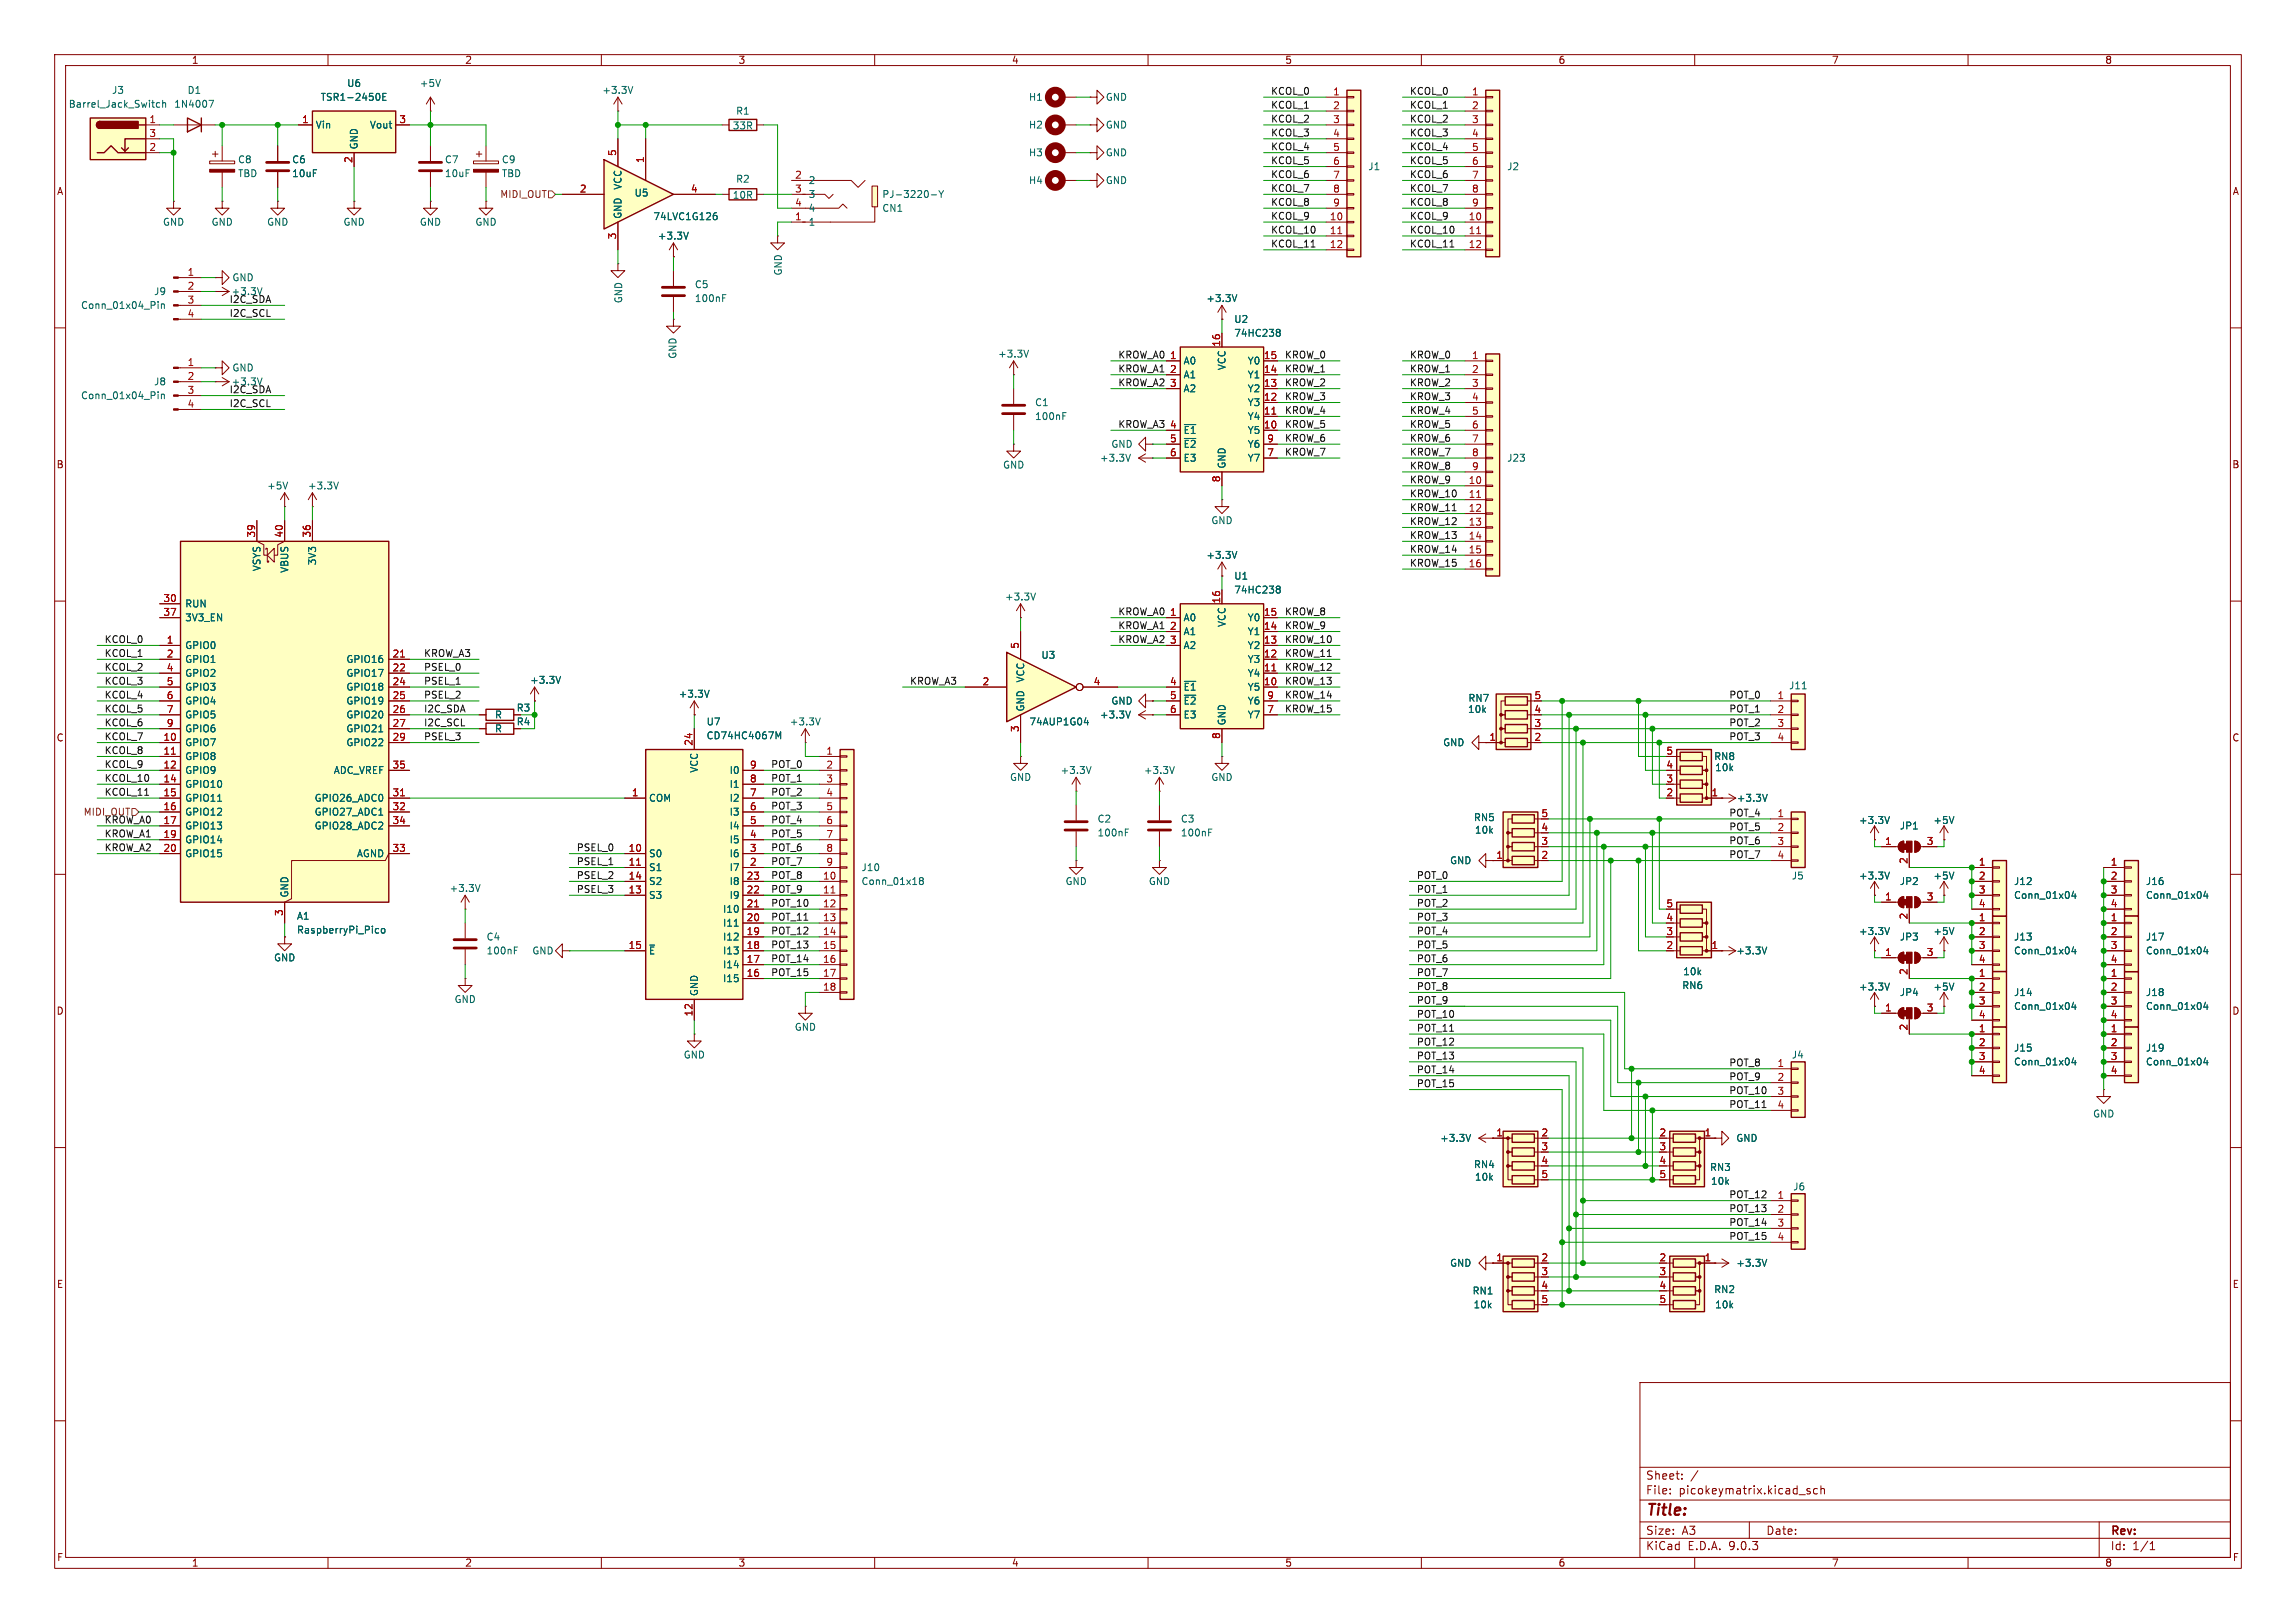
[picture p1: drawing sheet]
<svg xmlns="http://www.w3.org/2000/svg" width="420mm" height="297mm" viewBox="0 0 420 297" stroke-linecap="round" stroke-linejoin="round" font-family="sans-serif">
<defs><g id="words">
<text font-size="2.8" fill="#840000" x="301" y="277.9">Title:</text>
<g font-size="2.1" fill="#840000">
<text x="301" y="273.7">File:</text>
<text x="301" y="271">Sheet:</text>
<text x="307.1" y="273.7">picokeymatrix.kicad_sch</text>
<text x="301" y="281.1">Size:</text>
<text x="307.6" y="281.1">A3</text>
<text x="323" y="281.1">Date:</text>
<text x="386" y="281.3">Rev:</text>
<text x="301" y="283.9">KiCad</text>
<text x="308.7" y="283.9">E.D.A.</text>
<text x="316.3" y="283.9">9.0.3</text>
<text x="386" y="283.9">Id:</text>
<text x="390.1" y="283.9">1/1</text>
</g>
<g font-size="1.8" fill="#840000">
<text x="35" y="11.9">1</text>
<text x="85" y="11.9">2</text>
<text x="135" y="11.9">3</text>
<text x="185" y="11.9">4</text>
<text x="235" y="11.9">5</text>
<text x="285" y="11.9">6</text>
<text x="335" y="11.9">7</text>
<text x="385" y="11.9">8</text>
<text x="10.3" y="35.9">A</text>
<text x="408.3" y="35.9">A</text>
<text x="10.3" y="85.9">B</text>
<text x="408.2" y="85.9">B</text>
<text x="94.4" y="130.4">R3</text>
<text x="10.3" y="135.9">C</text>
<text x="94.4" y="132.9">R4</text>
<text x="408.2" y="135.9">C</text>
<text x="10.3" y="185.9">D</text>
<text x="408.2" y="185.9">D</text>
<text x="10.3" y="235.9">E</text>
<text x="408.3" y="235.9">E</text>
<text x="10.3" y="285.9">F</text>
<text x="35" y="286.9">1</text>
<text x="85" y="286.9">2</text>
<text x="135" y="286.9">3</text>
<text x="185" y="286.9">4</text>
<text x="235" y="286.9">5</text>
<text x="285" y="286.9">6</text>
<text x="335" y="286.9">7</text>
<text x="385" y="286.9">8</text>
<text x="408.3" y="285.9">F</text>
</g>
<g font-size="1.8" fill="#006464">
<text x="20.4" y="17.4">J3</text>
<text x="34.2" y="17.4">D1</text>
<text x="63.4" y="16.1">U6</text>
<text x="76.7" y="16.1">+5V</text>
<text x="110.1" y="17.4">+3.3V</text>
<text x="12.5" y="19.9">Barrel_Jack_Switch</text>
<text x="31.8" y="19.9">1N4007</text>
<text x="57.7" y="23.7">Vin</text>
<text x="58.6" y="18.6">TSR1-2450E</text>
<text x="67.6" y="23.7">Vout</text>
<text x="133.9" y="23.9">33R</text>
<text x="134.5" y="21.2">R1</text>
<text x="188.1" y="18.6">H1</text>
<text x="188.1" y="23.7">H2</text>
<text x="202.2" y="18.6">GND</text>
<text x="202.2" y="23.7">GND</text>
<text x="65.6" y="27.4" transform="rotate(-90 65.6 27.4)">GND</text>
<text x="188.1" y="28.8">H3</text>
<text x="202.2" y="28.8">GND</text>
<text x="43.4" y="30.1">C8</text>
<text x="43.4" y="32.6">TBD</text>
<text x="53.3" y="30.1">C6</text>
<text x="53.3" y="32.6">10uF</text>
<text x="81.3" y="30.1">C7</text>
<text x="81.3" y="32.6">10uF</text>
<text x="91.7" y="30.1">C9</text>
<text x="91.7" y="32.6">TBD</text>
<text x="113.9" y="34.8" transform="rotate(-90 113.9 34.8)">VCC</text>
<text x="134.5" y="33.6">R2</text>
<text x="147.8" y="33.9">2</text>
<text x="188.1" y="33.9">H4</text>
<text x="202.2" y="33.9">GND</text>
<text x="250.2" y="31.3">J1</text>
<text x="275.6" y="31.3">J2</text>
<text x="29.7" y="41.5">GND</text>
<text x="38.6" y="41.5">GND</text>
<text x="48.8" y="41.5">GND</text>
<text x="62.7" y="41.5">GND</text>
<text x="76.7" y="41.5">GND</text>
<text x="86.9" y="41.5">GND</text>
<text x="113.9" y="40.1" transform="rotate(-90 113.9 40.1)">GND</text>
<text x="116" y="36.2">U5</text>
<text x="119.4" y="40.5">74LVC1G126</text>
<text x="133.9" y="36.6">10R</text>
<text x="147.8" y="41.5">1</text>
<text x="147.8" y="39">4</text>
<text x="147.8" y="36.4">3</text>
<text x="161.3" y="39">CN1</text>
<text x="161.3" y="36.4">PJ-3220-Y</text>
<text x="120.2" y="44">+3.3V</text>
<text x="42.4" y="51.7">GND</text>
<text x="127" y="52.9">C5</text>
<text x="143.2" y="50.5" transform="rotate(-90 143.2 50.5)">GND</text>
<text x="14.7" y="56.7">Conn_01x04_Pin</text>
<text x="28.1" y="54.2">J9</text>
<text x="114" y="55.6" transform="rotate(-90 114 55.6)">GND</text>
<text x="127" y="55.5">100nF</text>
<text x="220.6" y="55.5">+3.3V</text>
<text x="225.7" y="59.3">U2</text>
<text x="123.9" y="65.8" transform="rotate(-90 123.9 65.8)">GND</text>
<text x="182.5" y="65.6">+3.3V</text>
<text x="225.7" y="61.8">74HC238</text>
<text x="28.1" y="70.7">J8</text>
<text x="42.4" y="68.2">GND</text>
<text x="216.4" y="66.9">A0</text>
<text x="216.4" y="69.4">A1</text>
<text x="216.4" y="72">A2</text>
<text x="224.4" y="67.8" transform="rotate(-90 224.4 67.8)">VCC</text>
<text x="228.1" y="66.9">Y0</text>
<text x="228.1" y="69.4">Y1</text>
<text x="228.1" y="72">Y2</text>
<text x="14.7" y="73.3">Conn_01x04_Pin</text>
<text x="189.2" y="74.5">C1</text>
<text x="189.2" y="77.1">100nF</text>
<text x="228.1" y="74.5">Y3</text>
<text x="228.1" y="77.1">Y4</text>
<text x="203.2" y="82.1">GND</text>
<text x="216.4" y="79.6">~{E1}</text>
<text x="216.4" y="82.1">~{E2}</text>
<text x="228.1" y="79.6">Y5</text>
<text x="228.1" y="82.1">Y6</text>
<text x="48.8" y="89.8">+5V</text>
<text x="56.2" y="89.8">+3.3V</text>
<text x="183.4" y="86">GND</text>
<text x="201.1" y="84.7">+3.3V</text>
<text x="216.4" y="84.7">E3</text>
<text x="224.4" y="85.9" transform="rotate(-90 224.4 85.9)">GND</text>
<text x="228.1" y="84.7">Y7</text>
<text x="275.6" y="84.7">J23</text>
<text x="221.5" y="96.1">GND</text>
<text x="47.9" y="104.6" transform="rotate(-90 47.9 104.6)">VSYS</text>
<text x="52.9" y="104.9" transform="rotate(-90 52.9 104.9)">VBUS</text>
<text x="58" y="103.5" transform="rotate(-90 58 103.5)">3V3</text>
<text x="220.6" y="102.5">+3.3V</text>
<text x="225.7" y="106.3">U1</text>
<text x="33.8" y="111.4">RUN</text>
<text x="33.8" y="113.9">3V3_EN</text>
<text x="183.7" y="110.1">+3.3V</text>
<text x="216.4" y="113.9">A0</text>
<text x="225.7" y="108.8">74HC238</text>
<text x="228.1" y="113.9">Y0</text>
<text x="33.8" y="119">GPIO0</text>
<text x="216.4" y="116.4">A1</text>
<text x="216.4" y="119">A2</text>
<text x="224.4" y="114.8" transform="rotate(-90 224.4 114.8)">VCC</text>
<text x="228.1" y="116.4">Y1</text>
<text x="228.1" y="119">Y2</text>
<text x="33.8" y="121.5">GPIO1</text>
<text x="33.8" y="124.1">GPIO2</text>
<text x="63.3" y="121.5">GPIO16</text>
<text x="63.3" y="124.1">GPIO17</text>
<text x="96.9" y="125.3">+3.3V</text>
<text x="187.6" y="125" transform="rotate(-90 187.6 125)">VCC</text>
<text x="190.4" y="120.8">U3</text>
<text x="228.1" y="121.5">Y3</text>
<text x="228.1" y="124.1">Y4</text>
<text x="33.8" y="126.6">GPIO3</text>
<text x="33.8" y="129.1">GPIO4</text>
<text x="33.8" y="131.7">GPIO5</text>
<text x="63.3" y="126.6">GPIO18</text>
<text x="63.3" y="129.1">GPIO19</text>
<text x="63.3" y="131.7">GPIO20</text>
<text x="90.4" y="131.7">R</text>
<text x="124.1" y="127.9">+3.3V</text>
<text x="187.6" y="130.3" transform="rotate(-90 187.6 130.3)">GND</text>
<text x="201.1" y="131.7">+3.3V</text>
<text x="203.2" y="129.1">GND</text>
<text x="216.4" y="126.6">~{E1}</text>
<text x="216.4" y="129.1">~{E2}</text>
<text x="216.4" y="131.7">E3</text>
<text x="228.1" y="126.6">Y5</text>
<text x="228.1" y="129.1">Y6</text>
<text x="228.1" y="131.7">Y7</text>
<text x="268.4" y="130.7">10k</text>
<text x="268.5" y="128.6">RN7</text>
<text x="327.2" y="126.3">J11</text>
<text x="33.8" y="134.2">GPIO6</text>
<text x="33.8" y="136.8">GPIO7</text>
<text x="63.3" y="134.2">GPIO21</text>
<text x="63.3" y="136.8">GPIO22</text>
<text x="90.4" y="134.2">R</text>
<text x="129.2" y="135.5">CD74HC4067M</text>
<text x="129.2" y="132.9">U7</text>
<text x="144.4" y="132.9">+3.3V</text>
<text x="188.2" y="132.9">74AUP1G04</text>
<text x="224.4" y="132.8" transform="rotate(-90 224.4 132.8)">GND</text>
<text x="263.9" y="136.8">GND</text>
<text x="33.8" y="139.3">GPIO8</text>
<text x="33.8" y="141.8">GPIO9</text>
<text x="61" y="141.8">ADC_VREF</text>
<text x="127.9" y="141.5" transform="rotate(-90 127.9 141.5)">VCC</text>
<text x="133.4" y="141.8">I0</text>
<text x="184.7" y="143.1">GND</text>
<text x="193.9" y="141.8">+3.3V</text>
<text x="209.1" y="141.8">+3.3V</text>
<text x="221.5" y="143.1">GND</text>
<text x="313.5" y="139.3">RN8</text>
<text x="313.6" y="141.3">10k</text>
<text x="33.8" y="144.4">GPIO10</text>
<text x="33.8" y="146.9">GPIO11</text>
<text x="33.8" y="149.5">GPIO12</text>
<text x="57.5" y="146.9">GPIO26_ADC0</text>
<text x="57.5" y="149.5">GPIO27_ADC1</text>
<text x="118.6" y="146.9">COM</text>
<text x="133.4" y="144.4">I1</text>
<text x="133.4" y="146.9">I2</text>
<text x="133.4" y="149.5">I3</text>
<text x="317.6" y="146.9">+3.3V</text>
<text x="33.8" y="152">GPIO13</text>
<text x="33.8" y="154.5">GPIO14</text>
<text x="57.5" y="152">GPIO28_ADC2</text>
<text x="133.4" y="152">I4</text>
<text x="133.4" y="154.5">I5</text>
<text x="200.7" y="150.7">C2</text>
<text x="200.7" y="153.3">100nF</text>
<text x="215.9" y="150.7">C3</text>
<text x="215.9" y="153.3">100nF</text>
<text x="269.5" y="150.5">RN5</text>
<text x="269.7" y="152.8">10k</text>
<text x="340" y="151">+3.3V</text>
<text x="347.4" y="152">JP1</text>
<text x="353.6" y="151">+5V</text>
<text x="33.8" y="157.1">GPIO15</text>
<text x="65.2" y="157.1">AGND</text>
<text x="118.6" y="157.1">S0</text>
<text x="118.6" y="159.6">S1</text>
<text x="133.4" y="157.1">I6</text>
<text x="133.4" y="159.6">I7</text>
<text x="157.5" y="159.6">J10</text>
<text x="265.2" y="158.3">GND</text>
<text x="327.7" y="161.1">J5</text>
<text x="340" y="161.1">+3.3V</text>
<text x="353.6" y="161.1">+5V</text>
<text x="52.9" y="164.3" transform="rotate(-90 52.9 164.3)">GND</text>
<text x="82.1" y="163.4">+3.3V</text>
<text x="118.6" y="162.2">S2</text>
<text x="118.6" y="164.7">S3</text>
<text x="132.2" y="167.2">I10</text>
<text x="133.4" y="162.2">I8</text>
<text x="133.4" y="164.7">I9</text>
<text x="157.5" y="162.2">Conn_01x18</text>
<text x="194.8" y="162.2">GND</text>
<text x="210.1" y="162.2">GND</text>
<text x="347.4" y="162.2">JP2</text>
<text x="368.3" y="164.7">Conn_01x04</text>
<text x="368.3" y="162.2">J12</text>
<text x="392.4" y="164.7">Conn_01x04</text>
<text x="392.4" y="162.2">J16</text>
<text x="54.2" y="168.5">A1</text>
<text x="54.2" y="171">RaspberryPi_Pico</text>
<text x="88.9" y="172.3">C4</text>
<text x="132.2" y="169.8">I11</text>
<text x="132.2" y="172.3">I12</text>
<text x="340" y="171.3">+3.3V</text>
<text x="347.4" y="172.3">JP3</text>
<text x="353.6" y="171.3">+5V</text>
<text x="368.3" y="172.3">J13</text>
<text x="392.4" y="172.3">J17</text>
<text x="50" y="176.1">GND</text>
<text x="88.9" y="174.9">100nF</text>
<text x="97.3" y="174.9">GND</text>
<text x="118.6" y="174.9">~{E}</text>
<text x="132.2" y="174.9">I13</text>
<text x="132.2" y="177.4">I14</text>
<text x="132.2" y="179.9">I15</text>
<text x="307.8" y="178.7">10k</text>
<text x="317.5" y="174.9">+3.3V</text>
<text x="368.3" y="174.9">Conn_01x04</text>
<text x="392.4" y="174.9">Conn_01x04</text>
<text x="83.1" y="183.7">GND</text>
<text x="127.9" y="182.4" transform="rotate(-90 127.9 182.4)">GND</text>
<text x="307.6" y="181.2">RN6</text>
<text x="340" y="181.5">+3.3V</text>
<text x="347.4" y="182.5">JP4</text>
<text x="353.6" y="181.5">+5V</text>
<text x="368.3" y="185">Conn_01x04</text>
<text x="368.3" y="182.5">J14</text>
<text x="392.4" y="185">Conn_01x04</text>
<text x="392.4" y="182.5">J18</text>
<text x="145.3" y="188.8">GND</text>
<text x="125" y="193.9">GND</text>
<text x="327.7" y="193.9">J4</text>
<text x="368.3" y="195.2">Conn_01x04</text>
<text x="368.3" y="192.6">J15</text>
<text x="392.4" y="195.2">Conn_01x04</text>
<text x="392.4" y="192.6">J19</text>
<text x="263.3" y="209.1">+3.3V</text>
<text x="317.5" y="209.1">GND</text>
<text x="382.8" y="204.7">GND</text>
<text x="269.5" y="214">RN4</text>
<text x="312.7" y="214.5">RN3</text>
<text x="269.7" y="216.3">10k</text>
<text x="312.9" y="217">10k</text>
<text x="327.9" y="218">J6</text>
<text x="265.2" y="232">GND</text>
<text x="317.5" y="232">+3.3V</text>
<text x="269.3" y="237.1">RN1</text>
<text x="269.4" y="239.6">10k</text>
<text x="313.5" y="236.8">RN2</text>
<text x="313.6" y="239.6">10k</text>
</g>
<g font-size="1.8" fill="#0f0f0f">
<text x="232.4" y="17.4">KCOL_0</text>
<text x="257.8" y="17.4">KCOL_0</text>
<text x="232.4" y="22.5">KCOL_2</text>
<text x="232.4" y="20">KCOL_1</text>
<text x="257.8" y="22.5">KCOL_2</text>
<text x="257.8" y="20">KCOL_1</text>
<text x="232.4" y="27.6">KCOL_4</text>
<text x="232.4" y="25.1">KCOL_3</text>
<text x="257.8" y="25.1">KCOL_3</text>
<text x="257.8" y="27.6">KCOL_4</text>
<text x="232.4" y="30.1">KCOL_5</text>
<text x="232.4" y="32.7">KCOL_6</text>
<text x="232.4" y="35.2">KCOL_7</text>
<text x="257.8" y="30.1">KCOL_5</text>
<text x="257.8" y="35.2">KCOL_7</text>
<text x="257.8" y="32.7">KCOL_6</text>
<text x="232.4" y="37.8">KCOL_8</text>
<text x="232.4" y="40.3">KCOL_9</text>
<text x="257.8" y="40.3">KCOL_9</text>
<text x="257.8" y="37.8">KCOL_8</text>
<text x="232.4" y="42.8">KCOL_10</text>
<text x="232.4" y="45.4">KCOL_11</text>
<text x="257.8" y="42.8">KCOL_10</text>
<text x="257.8" y="45.4">KCOL_11</text>
<text x="41.9" y="55.5">I2C_SDA</text>
<text x="41.9" y="58.1">I2C_SCL</text>
<text x="42.3" y="54.2">+3.3V</text>
<text x="204.5" y="65.7">KROW_A0</text>
<text x="234.9" y="65.7">KROW_0</text>
<text x="257.8" y="65.7">KROW_0</text>
<text x="42.3" y="70.7">+3.3V</text>
<text x="204.5" y="68.2">KROW_A1</text>
<text x="204.5" y="70.8">KROW_A2</text>
<text x="234.9" y="70.8">KROW_2</text>
<text x="234.9" y="68.2">KROW_1</text>
<text x="257.8" y="70.8">KROW_2</text>
<text x="257.8" y="68.2">KROW_1</text>
<text x="41.9" y="74.6">I2C_SCL</text>
<text x="41.9" y="72">I2C_SDA</text>
<text x="234.9" y="73.3">KROW_3</text>
<text x="234.9" y="75.9">KROW_4</text>
<text x="257.8" y="75.9">KROW_4</text>
<text x="257.8" y="73.3">KROW_3</text>
<text x="204.5" y="78.4">KROW_A3</text>
<text x="234.9" y="80.9">KROW_6</text>
<text x="234.9" y="83.5">KROW_7</text>
<text x="234.9" y="78.4">KROW_5</text>
<text x="257.8" y="80.9">KROW_6</text>
<text x="257.8" y="83.5">KROW_7</text>
<text x="257.8" y="78.4">KROW_5</text>
<text x="257.8" y="88.6">KROW_9</text>
<text x="257.8" y="86">KROW_8</text>
<text x="257.8" y="91.1">KROW_10</text>
<text x="257.8" y="93.6">KROW_11</text>
<text x="257.8" y="98.7">KROW_13</text>
<text x="257.8" y="96.2">KROW_12</text>
<text x="257.8" y="101.3">KROW_14</text>
<text x="257.8" y="103.8">KROW_15</text>
<text x="204.5" y="112.7">KROW_A0</text>
<text x="234.9" y="112.7">KROW_8</text>
<text x="19" y="117.8">KCOL_0</text>
<text x="204.5" y="117.8">KROW_A2</text>
<text x="204.5" y="115.2">KROW_A1</text>
<text x="234.9" y="115.2">KROW_9</text>
<text x="234.9" y="117.8">KROW_10</text>
<text x="19" y="125.4">KCOL_3</text>
<text x="19" y="122.8">KCOL_2</text>
<text x="19" y="120.3">KCOL_1</text>
<text x="77.5" y="125.4">PSEL_1</text>
<text x="77.5" y="122.8">PSEL_0</text>
<text x="77.5" y="120.3">KROW_A3</text>
<text x="166.4" y="125.4">KROW_A3</text>
<text x="234.9" y="120.3">KROW_11</text>
<text x="234.9" y="125.4">KROW_13</text>
<text x="234.9" y="122.8">KROW_12</text>
<text x="19" y="127.9">KCOL_4</text>
<text x="19" y="130.5">KCOL_5</text>
<text x="77.5" y="127.9">PSEL_2</text>
<text x="77.5" y="130.5">I2C_SDA</text>
<text x="234.9" y="127.9">KROW_14</text>
<text x="234.9" y="130.5">KROW_15</text>
<text x="316.2" y="130.5">POT_1</text>
<text x="316.2" y="127.9">POT_0</text>
<text x="19" y="133">KCOL_6</text>
<text x="19" y="135.5">KCOL_7</text>
<text x="77.5" y="135.5">PSEL_3</text>
<text x="77.5" y="133">I2C_SCL</text>
<text x="316.2" y="135.5">POT_3</text>
<text x="316.2" y="133">POT_2</text>
<text x="19" y="143.2">KCOL_10</text>
<text x="19" y="140.6">KCOL_9</text>
<text x="19" y="138.1">KCOL_8</text>
<text x="141" y="143.2">POT_1</text>
<text x="141" y="140.6">POT_0</text>
<text x="15.2" y="149.5">MIDI_OUT</text>
<text x="19" y="145.7">KCOL_11</text>
<text x="141" y="145.7">POT_2</text>
<text x="141" y="148.2">POT_3</text>
<text x="316.2" y="149.5">POT_4</text>
<text x="19" y="155.9">KROW_A2</text>
<text x="19" y="153.3">KROW_A1</text>
<text x="19" y="150.8">KROW_A0</text>
<text x="105.4" y="155.9">PSEL_0</text>
<text x="141" y="153.3">POT_5</text>
<text x="141" y="155.9">POT_6</text>
<text x="141" y="150.8">POT_4</text>
<text x="316.2" y="154.6">POT_6</text>
<text x="316.2" y="152.1">POT_5</text>
<text x="105.4" y="160.9">PSEL_2</text>
<text x="105.4" y="158.4">PSEL_1</text>
<text x="141" y="160.9">POT_8</text>
<text x="141" y="158.4">POT_7</text>
<text x="259.1" y="160.9">POT_0</text>
<text x="316.2" y="157.1">POT_7</text>
<text x="105.4" y="163.5">PSEL_3</text>
<text x="141" y="163.5">POT_9</text>
<text x="141" y="166">POT_10</text>
<text x="259.1" y="166">POT_2</text>
<text x="259.1" y="163.5">POT_1</text>
<text x="141" y="173.6">POT_13</text>
<text x="141" y="171.1">POT_12</text>
<text x="141" y="168.6">POT_11</text>
<text x="259.1" y="171.1">POT_4</text>
<text x="259.1" y="168.6">POT_3</text>
<text x="259.1" y="173.6">POT_5</text>
<text x="141" y="176.2">POT_14</text>
<text x="141" y="178.7">POT_15</text>
<text x="259.1" y="178.7">POT_7</text>
<text x="259.1" y="176.2">POT_6</text>
<text x="259.1" y="181.3">POT_8</text>
<text x="259.1" y="183.8">POT_9</text>
<text x="259.1" y="186.3">POT_10</text>
<text x="259.1" y="191.4">POT_12</text>
<text x="259.1" y="188.9">POT_11</text>
<text x="259.1" y="194">POT_13</text>
<text x="259.1" y="196.5">POT_14</text>
<text x="316.2" y="195.2">POT_8</text>
<text x="316.2" y="197.8">POT_9</text>
<text x="259.1" y="199">POT_15</text>
<text x="316.2" y="202.9">POT_11</text>
<text x="316.2" y="200.3">POT_10</text>
<text x="316.2" y="221.9">POT_13</text>
<text x="316.2" y="219.4">POT_12</text>
<text x="316.2" y="224.4">POT_14</text>
<text x="316.2" y="227">POT_15</text>
</g>
<g font-size="1.8" fill="#a90000">
<text x="243.8" y="17.5">1</text>
<text x="269.2" y="17.5">1</text>
<text x="27.2" y="22.6">1</text>
<text x="55.2" y="22.6">1</text>
<text x="73" y="22.6">3</text>
<text x="243.8" y="20.1">2</text>
<text x="243.8" y="22.6">3</text>
<text x="269.2" y="20.1">2</text>
<text x="269.2" y="22.6">3</text>
<text x="27.2" y="25.1">3</text>
<text x="27.2" y="27.7">2</text>
<text x="64.5" y="29.9" transform="rotate(-90 64.5 29.9)">2</text>
<text x="112.8" y="28.6" transform="rotate(-90 112.8 28.6)">5</text>
<text x="117.9" y="29.9" transform="rotate(-90 117.9 29.9)">1</text>
<text x="243.8" y="25.1">4</text>
<text x="243.8" y="27.7">5</text>
<text x="269.2" y="25.1">4</text>
<text x="269.2" y="27.7">5</text>
<text x="106" y="35.3">2</text>
<text x="126.3" y="35.3">4</text>
<text x="145.3" y="35.3">3</text>
<text x="145.3" y="32.8">2</text>
<text x="243.8" y="30.2">6</text>
<text x="243.8" y="32.8">7</text>
<text x="243.8" y="35.3">8</text>
<text x="269.2" y="30.2">6</text>
<text x="269.2" y="32.8">7</text>
<text x="269.2" y="35.3">8</text>
<text x="145.3" y="40.4">1</text>
<text x="145.3" y="37.8">4</text>
<text x="243.2" y="40.4">10</text>
<text x="243.8" y="37.8">9</text>
<text x="268.6" y="40.4">10</text>
<text x="269.2" y="37.8">9</text>
<text x="112.8" y="43.9" transform="rotate(-90 112.8 43.9)">3</text>
<text x="243.2" y="42.9">11</text>
<text x="243.2" y="45.5">12</text>
<text x="268.6" y="42.9">11</text>
<text x="268.6" y="45.5">12</text>
<text x="34.2" y="50.5">1</text>
<text x="34.2" y="53.1">2</text>
<text x="34.2" y="55.6">3</text>
<text x="34.2" y="58.2">4</text>
<text x="213.9" y="65.8">1</text>
<text x="223.3" y="63.5" transform="rotate(-90 223.3 63.5)">16</text>
<text x="231.1" y="65.8">15</text>
<text x="269.2" y="65.8">1</text>
<text x="34.2" y="67.1">1</text>
<text x="34.2" y="69.6">2</text>
<text x="213.9" y="68.3">2</text>
<text x="213.9" y="70.9">3</text>
<text x="231.1" y="68.3">14</text>
<text x="231.1" y="70.9">13</text>
<text x="269.2" y="68.3">2</text>
<text x="269.2" y="70.9">3</text>
<text x="34.2" y="72.1">3</text>
<text x="34.2" y="74.7">4</text>
<text x="231.1" y="73.4">12</text>
<text x="231.1" y="75.9">11</text>
<text x="269.2" y="73.4">4</text>
<text x="269.2" y="75.9">5</text>
<text x="213.9" y="78.5">4</text>
<text x="213.9" y="81">5</text>
<text x="213.9" y="83.6">6</text>
<text x="231.1" y="78.5">10</text>
<text x="231.7" y="81">9</text>
<text x="231.7" y="83.6">7</text>
<text x="269.2" y="78.5">6</text>
<text x="269.2" y="81">7</text>
<text x="269.2" y="83.6">8</text>
<text x="223.3" y="88.3" transform="rotate(-90 223.3 88.3)">8</text>
<text x="268.6" y="88.6">10</text>
<text x="269.2" y="86.1">9</text>
<text x="268.6" y="91.2">11</text>
<text x="268.6" y="93.7">12</text>
<text x="46.7" y="98.5" transform="rotate(-90 46.7 98.5)">39</text>
<text x="51.8" y="98.5" transform="rotate(-90 51.8 98.5)">40</text>
<text x="56.9" y="98.5" transform="rotate(-90 56.9 98.5)">36</text>
<text x="268.6" y="96.3">13</text>
<text x="268.6" y="98.8">14</text>
<text x="268.6" y="101.3">15</text>
<text x="268.6" y="103.9">16</text>
<text x="29.8" y="110.2">30</text>
<text x="29.8" y="112.8">37</text>
<text x="213.9" y="112.8">1</text>
<text x="223.3" y="110.5" transform="rotate(-90 223.3 110.5)">16</text>
<text x="231.1" y="112.8">15</text>
<text x="30.4" y="117.9">1</text>
<text x="186.4" y="118.8" transform="rotate(-90 186.4 118.8)">5</text>
<text x="213.9" y="115.3">2</text>
<text x="213.9" y="117.9">3</text>
<text x="231.1" y="115.3">14</text>
<text x="231.1" y="117.9">13</text>
<text x="30.4" y="120.4">2</text>
<text x="30.4" y="122.9">4</text>
<text x="30.4" y="125.5">5</text>
<text x="71.7" y="120.4">21</text>
<text x="71.7" y="122.9">22</text>
<text x="71.7" y="125.5">24</text>
<text x="179.6" y="125.5">2</text>
<text x="200" y="125.5">4</text>
<text x="213.9" y="125.5">4</text>
<text x="231.1" y="120.4">12</text>
<text x="231.1" y="122.9">11</text>
<text x="231.1" y="125.5">10</text>
<text x="30.4" y="128">6</text>
<text x="30.4" y="130.6">7</text>
<text x="71.7" y="128">25</text>
<text x="71.7" y="130.6">26</text>
<text x="213.9" y="128">5</text>
<text x="213.9" y="130.6">6</text>
<text x="231.7" y="128">9</text>
<text x="231.7" y="130.6">7</text>
<text x="280.6" y="130.6">4</text>
<text x="280.6" y="128">5</text>
<text x="325" y="128">1</text>
<text x="325" y="130.6">2</text>
<text x="29.8" y="135.6">10</text>
<text x="30.4" y="133.1">9</text>
<text x="71.7" y="133.1">27</text>
<text x="71.7" y="135.6">29</text>
<text x="126.7" y="136.6" transform="rotate(-90 126.7 136.6)">24</text>
<text x="186.4" y="134.1" transform="rotate(-90 186.4 134.1)">3</text>
<text x="223.3" y="135.3" transform="rotate(-90 223.3 135.3)">8</text>
<text x="272.3" y="135.6">1</text>
<text x="280.6" y="135.6">2</text>
<text x="280.6" y="133.1">3</text>
<text x="325" y="133.1">3</text>
<text x="325" y="135.6">4</text>
<text x="29.8" y="138.2">11</text>
<text x="29.8" y="140.7">12</text>
<text x="29.8" y="143.3">14</text>
<text x="71.7" y="140.7">35</text>
<text x="137.1" y="140.7">9</text>
<text x="137.1" y="143.3">8</text>
<text x="151.1" y="138.2">1</text>
<text x="151.1" y="140.7">2</text>
<text x="151.1" y="143.3">3</text>
<text x="304.7" y="143.3">3</text>
<text x="304.7" y="140.7">4</text>
<text x="304.7" y="138.2">5</text>
<text x="29.8" y="145.8">15</text>
<text x="29.8" y="148.3">16</text>
<text x="71.7" y="145.8">31</text>
<text x="71.7" y="148.3">32</text>
<text x="115.5" y="145.8">1</text>
<text x="137.1" y="145.8">7</text>
<text x="137.1" y="148.3">6</text>
<text x="151.1" y="145.8">4</text>
<text x="151.1" y="148.3">5</text>
<text x="281.9" y="149.6">5</text>
<text x="304.7" y="145.8">2</text>
<text x="313" y="145.8">1</text>
<text x="325" y="149.6">1</text>
<text x="29.8" y="150.9">17</text>
<text x="29.8" y="153.4">19</text>
<text x="29.8" y="156">20</text>
<text x="71.7" y="150.9">34</text>
<text x="71.7" y="156">33</text>
<text x="114.9" y="156">10</text>
<text x="137.1" y="150.9">5</text>
<text x="137.1" y="153.4">4</text>
<text x="137.1" y="156">3</text>
<text x="151.1" y="150.9">6</text>
<text x="151.1" y="153.4">7</text>
<text x="151.1" y="156">8</text>
<text x="281.9" y="154.7">3</text>
<text x="281.9" y="152.1">4</text>
<text x="325" y="152.1">2</text>
<text x="325" y="154.7">3</text>
<text x="344.7" y="154.7">1</text>
<text x="352.4" y="154.7">3</text>
<text x="114.9" y="158.5">11</text>
<text x="114.9" y="161">14</text>
<text x="136.5" y="161">23</text>
<text x="137.1" y="158.5">2</text>
<text x="150.5" y="161">10</text>
<text x="151.1" y="158.5">9</text>
<text x="273.6" y="157.2">1</text>
<text x="281.9" y="157.2">2</text>
<text x="325" y="157.2">4</text>
<text x="349" y="158.2" transform="rotate(-90 349 158.2)">2</text>
<text x="361.9" y="158.5">1</text>
<text x="361.9" y="161">2</text>
<text x="386" y="158.5">1</text>
<text x="386" y="161">2</text>
<text x="51.8" y="167.7" transform="rotate(-90 51.8 167.7)">3</text>
<text x="114.9" y="163.6">13</text>
<text x="136.5" y="163.6">22</text>
<text x="136.5" y="166.1">21</text>
<text x="150.5" y="163.6">11</text>
<text x="150.5" y="166.1">12</text>
<text x="304.7" y="166.1">5</text>
<text x="344.7" y="164.8">1</text>
<text x="352.4" y="164.8">3</text>
<text x="361.9" y="163.6">3</text>
<text x="361.9" y="166.1">4</text>
<text x="386" y="163.6">3</text>
<text x="386" y="166.1">4</text>
<text x="114.9" y="173.7">15</text>
<text x="136.5" y="168.7">20</text>
<text x="136.5" y="171.2">19</text>
<text x="136.5" y="173.7">18</text>
<text x="150.5" y="168.7">13</text>
<text x="150.5" y="171.2">14</text>
<text x="150.5" y="173.7">15</text>
<text x="304.7" y="173.7">2</text>
<text x="304.7" y="171.2">3</text>
<text x="304.7" y="168.7">4</text>
<text x="313" y="173.7">1</text>
<text x="349" y="168.3" transform="rotate(-90 349 168.3)">2</text>
<text x="361.9" y="168.7">1</text>
<text x="361.9" y="171.2">2</text>
<text x="361.9" y="173.7">3</text>
<text x="386" y="168.7">1</text>
<text x="386" y="171.2">2</text>
<text x="386" y="173.7">3</text>
<text x="136.5" y="176.3">17</text>
<text x="136.5" y="178.8">16</text>
<text x="150.5" y="176.3">16</text>
<text x="150.5" y="178.8">17</text>
<text x="344.7" y="175">1</text>
<text x="349" y="178.5" transform="rotate(-90 349 178.5)">2</text>
<text x="352.4" y="175">3</text>
<text x="361.9" y="176.3">4</text>
<text x="361.9" y="178.8">1</text>
<text x="386" y="178.8">1</text>
<text x="386" y="176.3">4</text>
<text x="150.5" y="181.4">18</text>
<text x="344.7" y="185.2">1</text>
<text x="352.4" y="185.2">3</text>
<text x="361.9" y="181.4">2</text>
<text x="361.9" y="183.9">3</text>
<text x="386" y="181.4">2</text>
<text x="386" y="183.9">3</text>
<text x="126.7" y="186.1" transform="rotate(-90 126.7 186.1)">12</text>
<text x="349" y="188.7" transform="rotate(-90 349 188.7)">2</text>
<text x="361.9" y="186.4">4</text>
<text x="361.9" y="189">1</text>
<text x="361.9" y="191.5">2</text>
<text x="386" y="186.4">4</text>
<text x="386" y="189">1</text>
<text x="386" y="191.5">2</text>
<text x="325" y="195.3">1</text>
<text x="325" y="197.9">2</text>
<text x="361.9" y="194.1">3</text>
<text x="361.9" y="196.6">4</text>
<text x="386" y="194.1">3</text>
<text x="386" y="196.6">4</text>
<text x="325" y="200.4">3</text>
<text x="325" y="202.9">4</text>
<text x="273.6" y="208">1</text>
<text x="281.9" y="208">2</text>
<text x="303.5" y="208">2</text>
<text x="311.7" y="208">1</text>
<text x="281.9" y="210.6">3</text>
<text x="281.9" y="213.1">4</text>
<text x="281.9" y="215.6">5</text>
<text x="303.5" y="210.6">3</text>
<text x="303.5" y="213.1">4</text>
<text x="303.5" y="215.6">5</text>
<text x="325" y="219.5">1</text>
<text x="325" y="222">2</text>
<text x="325" y="224.5">3</text>
<text x="325" y="227.1">4</text>
<text x="273.6" y="230.9">1</text>
<text x="281.9" y="230.9">2</text>
<text x="281.9" y="233.4">3</text>
<text x="303.5" y="230.9">2</text>
<text x="303.5" y="233.4">3</text>
<text x="311.7" y="230.9">1</text>
<text x="281.9" y="236">4</text>
<text x="281.9" y="238.5">5</text>
<text x="303.5" y="236">4</text>
<text x="303.5" y="238.5">5</text>
</g>
<text font-size="1.8" fill="#725600" x="91.4" y="36.4">MIDI_OUT</text>
</g></defs>
<g fill="none" stroke="#840000" stroke-width=".18">
<path d="M10 10h400v277h-400zM12 12h396v273h-396zM60 10v2M110 10v2M160 10v2M210 10v2M260 10v2M310 10v2M360 10v2M132.1 22.9h1.2M138.4 22.9h1.3M10 60h2"/>
<path d="M408 60h2M10 110h2M408 110h2M10 160h2M408 160h2M10 210h2M408 210h2M300 253h108v32h-108zM10 260h2M300 278.5h108M300 274.5h108M300 268.5h108"/>
<path d="M305.5 273.2v.2M305.5 272.5v.1M307.7 270.5v.2M307.7 269.8v.1M310.6 269.1l-1.3 1.9M320 278.5v3M331.1 272.5l-.4-.1-.2 .2 .1 .2 .5 .2v.3h-.6M332.4 272.5l-.4-.1-.3 .3v.4l.2 .2h.5M333.1 272.5l.2-.1 .4 .1v.9M333.1 271.9v1.5M384 278.5v6.5M408 260h2"/>
<path d="M60 285v2M110 285v2M160 285v2M210 285v2M260 285v2M300 281.5h108M310 285v2M360 285v2M393.3 283.6h.9M393.3 282.5l.4-.4v1.5"/>
</g>
<path d="M133.3 21.8h5.1v2.1h-5.1z" fill="none" stroke="#840000" stroke-width=".25"/>
<path d="M327.7 218.4h2.5v10.2h-2.5z" fill="#ffffc2"/>
<path d="M327.7 218.4h2.5v10.2h-2.5z" fill="none" stroke="#840000" stroke-width=".25"/>
<g fill="none" stroke="#840000" stroke-width=".18">
<path d="M355.6 163.8h.1M355.6 161.3l-.8 1.3M355.6 161.3l.8 1.3M355.6 161.3v2.5M313.7 208.3h1.3v-1.3l1.2 1.3-1.2 1.3v-1.3M313.7 208.3h.1M323.8 219.7h3.9M327.7 219.6h1.2v.2h-1.2zM313.7 231.1h.1M313.7 231.1h2.5M315 230.4l1.2 .7M316.2 231.1l-1.2 .8"/>
<path d="M323.8 222.2h3.9M323.8 224.8h3.9M323.8 227.3h3.9M327.7 222.1h1.2v.3h-1.2zM327.7 224.7h1.2v.2h-1.2zM327.7 227.2h1.2v.3h-1.2z"/>
</g>
<path d="M357.4 159.6l-.4 1.3M323.2 230.4l-.4 1.3" fill="none" stroke="#006464" stroke-width=".18"/>
<path d="M305.4 229.9h6.4v10.1h-6.4z" fill="#ffffc2"/>
<path d="M305.4 229.9h6.4v10.1h-6.4zM306.1 230.4h4v1.5h-4zM306.1 232.9h4v1.5h-4zM306.1 235.5h4v1.5h-4zM306.1 238h4v1.5h-4z" fill="none" stroke="#840000" stroke-width=".25"/>
<g fill="#840000" stroke="#840000" stroke-width=".18">
<circle cx="310.9" cy="231.1" r=".25"/>
<circle cx="310.9" cy="233.7" r=".25"/>
<circle cx="310.9" cy="236.2" r=".25"/>
</g>
<path d="M304.8 231.1h1.3M304.8 233.7h1.3M304.8 236.2h1.3M304.8 238.8h1.3M310.1 231.1h.8v2.6h-.8h.8v2.5h-.8h.8v2.6h-.8M311.1 231.1h2.6" fill="none" stroke="#840000" stroke-width=".18"/>
<path d="M305.4 207h6.4v10.2h-6.4z" fill="#ffffc2"/>
<path d="M305.4 207h6.4v10.2h-6.4zM306.1 207.5h4v1.5h-4zM306.1 210.1h4v1.5h-4zM306.1 212.6h4v1.5h-4zM306.1 215.1h4v1.6h-4z" fill="none" stroke="#840000" stroke-width=".25"/>
<g fill="#840000" stroke="#840000" stroke-width=".18">
<circle cx="310.9" cy="208.3" r=".25"/>
<circle cx="310.9" cy="210.8" r=".25"/>
<circle cx="310.9" cy="213.4" r=".25"/>
</g>
<path d="M271.8 157.5v-1.3l-1.3 1.3 1.3 1.3v-1.3h1.2M273 157.5h.1M355.6 174h.1M355.6 171.5l-.8 1.2M355.6 171.5l.8 1.2M355.6 171.5v2.5M304.8 208.3h1.3M304.8 210.8h1.3M304.8 213.4h1.3M304.8 215.9h1.3M310.1 208.3h.8v2.5h-.8h.8v2.6h-.8h.8v2.5h-.8M311.1 208.3h2.6" fill="none" stroke="#840000" stroke-width=".18"/>
<path d="M357.4 169.7l-.4 1.3" fill="none" stroke="#006464" stroke-width=".18"/>
<path d="M275 148.6h6.3v10.2h-6.3z" fill="#ffffc2"/>
<path d="M275 148.6h6.3v10.2h-6.3zM276.6 156.7h4.1v1.5h-4.1zM276.6 154.2h4.1v1.5h-4.1zM276.6 151.6h4.1v1.6h-4.1zM276.6 149.1h4.1v1.5h-4.1z" fill="none" stroke="#840000" stroke-width=".25"/>
<g fill="#840000" stroke="#840000" stroke-width=".18">
<circle cx="275.8" cy="157.5" r=".25"/>
<circle cx="275.8" cy="154.9" r=".25"/>
<circle cx="275.8" cy="152.4" r=".25"/>
</g>
<path d="M270.5 135.9v-1.3l-1.3 1.3 1.3 1.3v-1.3h1.3M271.8 135.9h.1M273 157.5h2.6M276.6 149.9h-.8v2.5h.8h-.8v2.5h.8h-.8v2.6h.8M280.7 157.5h1.2M280.7 154.9h1.2M280.7 152.4h1.2M280.7 149.9h1.2" fill="none" stroke="#840000" stroke-width=".18"/>
<path d="M306.7 137.2h6.4v10.1h-6.4z" fill="#ffffc2"/>
<path d="M306.7 137.2h6.4v10.1h-6.4zM307.3 137.7h4.1v1.5h-4.1zM307.3 145.3h4.1v1.5h-4.1zM307.3 142.7h4.1v1.6h-4.1zM307.3 140.2h4.1v1.5h-4.1z" fill="none" stroke="#840000" stroke-width=".25"/>
<g fill="#840000" stroke="#840000" stroke-width=".18">
<circle cx="312.2" cy="146" r=".25"/>
<circle cx="312.2" cy="143.5" r=".25"/>
<circle cx="312.2" cy="141" r=".25"/>
</g>
<path d="M306.1 138.4h1.2M311.4 138.4h.8v2.6h-.8h.8v2.5h-.8h.8v2.6h-.8M306.1 146.1h1.2M306.1 143.5h1.2M306.1 141h1.2M312.4 146.1h5.1M315 146.1h.1M316.2 145.3l1.3 .8M317.5 146.1l-1.3 .7" fill="none" stroke="#840000" stroke-width=".18"/>
<path d="M323.3 145.4l-.5 1.2" fill="none" stroke="#006464" stroke-width=".18"/>
<path d="M327.7 148.6h2.5v10.2h-2.5z" fill="#ffffc2"/>
<path d="M327.7 148.6h2.5v10.2h-2.5z" fill="none" stroke="#840000" stroke-width=".25"/>
<path d="M323.8 149.9h3.9M323.8 152.4h3.9M323.8 154.9h3.9M323.8 157.5h3.9M327.7 149.7h1.2v.3h-1.2zM327.7 152.3h1.2v.2h-1.2zM327.7 154.8h1.2v.3h-1.2zM327.7 157.4h1.2v.2h-1.2zM315 174h.1M315 174h2.5M316.2 173.2l1.3 .8M317.5 174l-1.3 .8" fill="none" stroke="#840000" stroke-width=".18"/>
<path d="M323.2 173.3l-.4 1.3" fill="none" stroke="#006464" stroke-width=".18"/>
<path d="M306.7 165.1h6.4v10.2h-6.4z" fill="#ffffc2"/>
<path d="M306.7 165.1h6.4v10.2h-6.4zM307.3 173.2h4.1v1.6h-4.1zM307.3 170.7h4.1v1.5h-4.1zM307.3 168.1h4.1v1.6h-4.1zM307.3 165.6h4.1v1.5h-4.1z" fill="none" stroke="#840000" stroke-width=".25"/>
<g fill="#840000" stroke="#840000" stroke-width=".18">
<circle cx="312.2" cy="174" r=".25"/>
<circle cx="312.2" cy="171.4" r=".25"/>
<circle cx="312.2" cy="168.9" r=".25"/>
</g>
<path d="M306.1 174h1.2M306.1 171.5h1.2M306.1 168.9h1.2M306.1 166.4h1.2M311.4 166.4h.8v2.5h-.8h.8v2.6h-.8h.8v2.5h-.8M312.4 174h2.6" fill="none" stroke="#840000" stroke-width=".18"/>
<path d="M275 229.9h6.3v10.1h-6.3z" fill="#ffffc2"/>
<path d="M275 229.9h6.3v10.1h-6.3zM276.6 230.4h4.1v1.5h-4.1zM276.6 232.9h4.1v1.5h-4.1zM276.6 235.5h4.1v1.5h-4.1zM276.6 238h4.1v1.5h-4.1z" fill="none" stroke="#840000" stroke-width=".25"/>
<g fill="#840000" stroke="#840000" stroke-width=".18">
<circle cx="275.8" cy="231.1" r=".25"/>
<circle cx="275.8" cy="233.7" r=".25"/>
<circle cx="275.8" cy="236.2" r=".25"/>
</g>
<path d="M355.6 184.2h.1M355.6 181.6l-.8 1.3M355.6 181.6l.8 1.3M355.6 181.6v2.6M271.8 231.1v-1.2l-1.3 1.2 1.3 1.3v-1.3h1.2M273 231.1h.1M273 231.1h2.6M276.6 231.1h-.8v2.6h.8h-.8v2.5h.8h-.8v2.6h.8M280.7 231.1h1.2M280.7 233.7h1.2M280.7 236.2h1.2M280.7 238.8h1.2" fill="none" stroke="#840000" stroke-width=".18"/>
<path d="M357.4 179.9l-.4 1.3" fill="none" stroke="#006464" stroke-width=".18"/>
<path d="M275 207h6.3v10.2h-6.3z" fill="#ffffc2"/>
<path d="M275 207h6.3v10.2h-6.3zM276.6 207.5h4.1v1.5h-4.1zM276.6 210.1h4.1v1.5h-4.1zM276.6 212.6h4.1v1.5h-4.1zM276.6 215.1h4.1v1.6h-4.1z" fill="none" stroke="#840000" stroke-width=".25"/>
<g fill="#840000" stroke="#840000" stroke-width=".18">
<circle cx="275.8" cy="208.3" r=".25"/>
<circle cx="275.8" cy="210.8" r=".25"/>
<circle cx="275.8" cy="213.4" r=".25"/>
</g>
<g fill="none" stroke="#840000" stroke-width=".18">
<path d="M223.5 91.4v1.3h1.3l-1.3 1.3-1.3-1.3h1.3M223.5 91.4h.1M223.5 105.4h.1M223.5 102.9l-.7 1.2M223.5 102.9l.8 1.2M223.5 102.9v2.5M270.5 208.3h5.1M270.5 208.3l1.3 .7M271.8 207.5l-1.3 .8M273 208.3h.1M276.6 208.3h-.8v2.5h.8h-.8v2.6h.8h-.8v2.5h.8M280.7 208.3h1.2"/>
<path d="M280.7 210.8h1.2M280.7 213.4h1.2M280.7 215.9h1.2"/>
</g>
<path d="M226.2 100.9l-.4 1.3M269 207.6l-.4 1.3" fill="none" stroke="#006464" stroke-width=".18"/>
<path d="M364.5 167.6h2.5v10.2h-2.5z" fill="#ffffc2"/>
<path d="M364.5 167.6h2.5v10.2h-2.5z" fill="none" stroke="#840000" stroke-width=".25"/>
<path d="M360.7 168.9h3.8M360.7 171.5h3.8M360.7 174h3.8M360.7 176.5h3.8M364.5 168.8h1.3v.2h-1.3zM364.5 171.3h1.3v.3h-1.3zM364.5 173.9h1.3v.2h-1.3zM364.5 176.4h1.3v.3h-1.3z" fill="none" stroke="#840000" stroke-width=".18"/>
<path d="M379.3 173.2l-.3 .9h.8M379.6 173.7v.9" fill="none" stroke="#006464" stroke-width=".18"/>
<path d="M364.5 177.8h2.5v10.2h-2.5z" fill="#ffffc2"/>
<path d="M364.5 177.8h2.5v10.2h-2.5z" fill="none" stroke="#840000" stroke-width=".25"/>
<path d="M360.7 179.1h3.8M364.5 178.9h1.3v.3h-1.3zM360.7 181.6h3.8M360.7 184.2h3.8M360.7 186.7h3.8M364.5 181.5h1.3v.2h-1.3zM364.5 184h1.3v.3h-1.3zM364.5 186.6h1.3v.2h-1.3z" fill="none" stroke="#840000" stroke-width=".18"/>
<path d="M379.3 183.4l-.3 .9h.8M379.6 183.9v.8" fill="none" stroke="#006464" stroke-width=".18"/>
<path d="M271.8 64.8h2.5v40.6h-2.5z" fill="#ffffc2"/>
<path d="M271.8 64.8h2.5v40.6h-2.5z" fill="none" stroke="#840000" stroke-width=".25"/>
<g fill="none" stroke="#840000" stroke-width=".18">
<path d="M268 66h3.8M268 68.6h3.8M268 71.1h3.8M268 73.7h3.8M268 76.2h3.8M268 78.7h3.8M271.8 65.9h1.2v.3h-1.2zM271.8 68.5h1.2v.2h-1.2zM271.8 71h1.2v.2h-1.2zM271.8 73.5h1.2v.3h-1.2zM271.8 76.1h1.2v.2h-1.2zM271.8 78.6h1.2v.3h-1.2z"/>
<path d="M268 81.3h3.8M268 83.8h3.8M268 86.4h3.8M268 88.9h3.8M268 91.4h3.8M268 94h3.8M268 96.5h3.8M268 99.1h3.8M271.8 81.2h1.2v.2h-1.2zM271.8 83.7h1.2v.2h-1.2zM271.8 86.2h1.2v.3h-1.2zM271.8 88.8h1.2v.2h-1.2z"/>
<path d="M271.8 91.3h1.2v.3h-1.2zM271.8 93.9h1.2v.2h-1.2zM271.8 96.4h1.2v.2h-1.2zM271.8 98.9h1.2v.3h-1.2zM268 101.6h3.8M268 104.1h3.8M271.8 101.5h1.2v.2h-1.2zM271.8 104h1.2v.3h-1.2z"/>
</g>
<path d="M270.1 91h.7" fill="none" stroke="#a90000" stroke-width=".18"/>
<path d="M246.4 16.5h2.5v30.5h-2.5z" fill="#ffffc2"/>
<path d="M246.4 16.5h2.5v30.5h-2.5z" fill="none" stroke="#840000" stroke-width=".25"/>
<g fill="none" stroke="#840000" stroke-width=".18">
<path d="M242.6 17.8h3.8M246.4 17.7h1.2v.2h-1.2zM242.6 20.3h3.8M242.6 22.9h3.8M242.6 25.4h3.8M242.6 27.9h3.8M242.6 30.5h3.8M242.6 33h3.8M242.6 35.6h3.8M242.6 38.1h3.8M246.4 20.2h1.2v.2h-1.2zM246.4 22.7h1.2v.3h-1.2z"/>
<path d="M246.4 25.3h1.2v.2h-1.2zM246.4 27.8h1.2v.3h-1.2zM246.4 30.4h1.2v.2h-1.2zM246.4 32.9h1.2v.2h-1.2zM246.4 35.4h1.2v.3h-1.2zM246.4 38h1.2v.2h-1.2zM242.6 40.6h3.8M242.6 43.2h3.8M242.6 45.7h3.8M246.4 40.5h1.2v.3h-1.2zM246.4 43.1h1.2v.2h-1.2zM246.4 45.6h1.2v.2h-1.2z"/>
</g>
<path d="M244.7 42.8h.7" fill="none" stroke="#a90000" stroke-width=".18"/>
<path d="M271.8 16.5h2.5v30.5h-2.5z" fill="#ffffc2"/>
<path d="M271.8 16.5h2.5v30.5h-2.5z" fill="none" stroke="#840000" stroke-width=".25"/>
<g fill="none" stroke="#840000" stroke-width=".18">
<path d="M194.3 17.8h2.5M268 17.8h3.8M271.8 17.7h1.2v.2h-1.2zM194.3 22.9h2.5M268 20.3h3.8M268 22.9h3.8M268 25.4h3.8M268 27.9h3.8M268 30.5h3.8M268 33h3.8M268 35.6h3.8M268 38.1h3.8"/>
<path d="M271.8 20.2h1.2v.2h-1.2zM271.8 22.7h1.2v.3h-1.2zM271.8 25.3h1.2v.2h-1.2zM271.8 27.8h1.2v.3h-1.2zM271.8 30.4h1.2v.2h-1.2zM271.8 32.9h1.2v.2h-1.2zM271.8 35.4h1.2v.3h-1.2zM271.8 38h1.2v.2h-1.2zM268 40.6h3.8M268 43.2h3.8M268 45.7h3.8M271.8 40.5h1.2v.3h-1.2z"/>
<path d="M271.8 43.1h1.2v.2h-1.2zM271.8 45.6h1.2v.2h-1.2z"/>
</g>
<path d="M270.1 42.8h.7" fill="none" stroke="#a90000" stroke-width=".18"/>
<g fill="none" stroke="#840000" stroke-width="1.3">
<circle cx="193" cy="17.8" r="1.27"/>
<circle cx="193" cy="22.9" r="1.27"/>
</g>
<path d="M327.7 127h2.5v10.2h-2.5z" fill="#ffffc2"/>
<path d="M327.7 127h2.5v10.2h-2.5z" fill="none" stroke="#840000" stroke-width=".25"/>
<g fill="none" stroke="#840000" stroke-width=".18">
<path d="M199.4 17.8h1.3v-1.3l1.2 1.3-1.2 1.3v-1.3M199.4 17.8h.1M194.3 27.9h2.5M194.3 33h2.5M142.2 43.2v1.3h1.3l-1.3 1.2-1.2-1.2h1.2M142.2 43.2h.1M323.8 128.3h3.9M323.8 130.8h3.9M323.8 133.4h3.9M323.8 135.9h3.9M327.7 128.1h1.2v.3h-1.2zM327.7 130.7h1.2v.2h-1.2z"/>
<path d="M327.7 133.2h1.2v.3h-1.2zM327.7 135.8h1.2v.2h-1.2z"/>
</g>
<path d="M329.7 126.1h.7" fill="none" stroke="#006464" stroke-width=".18"/>
<g fill="none" stroke="#840000" stroke-width="1.3">
<circle cx="193" cy="33" r="1.27"/>
<circle cx="193" cy="27.9" r="1.27"/>
</g>
<path d="M159.5 34h1v3.9h-1z" fill="#ffffc2"/>
<g fill="none" stroke="#840000" stroke-width=".18">
<path d="M144.8 38.1h8.6l.8-.8 .7 .8M144.8 33h10.9l1.3 1.3 1.2-1.3M144.8 35.6h2.5M146.8 35.6h4.1l.7 .7 .8-.7M159.5 34h1v3.9h-1zM160 37.9v2.7h-15.2M199.4 33h1.3v-1.2l1.2 1.2-1.2 1.3v-1.3M199.4 33h.1M199.4 22.9h1.3v-1.3l1.2 1.3-1.2 1.2v-1.2M199.4 22.9h.1M199.4 27.9h1.3v-1.2l1.2 1.2-1.2 1.3v-1.3M199.4 27.9h.1"/>
<path d="M223.5 58.4h.1M223.5 55.9l-.7 1.3M223.5 55.9l.8 1.3M223.5 55.9v2.5M185.4 68.6h.1M185.4 66l-.7 1.3M185.4 66l.8 1.3M185.4 66v2.6M185.4 71.1v2.8M185.4 75.9v2.8M185.4 81.3v1.3h1.3l-1.3 1.2-1.3-1.2h1.3M185.4 81.3h.1"/>
<path d="M208.3 83.8l1.2 .8M208.3 83.8h2.5M209.5 81.3v-1.3l-1.2 1.3 1.2 1.3v-1.3h1.3M209.5 83.1l-1.2 .7M210.8 83.8h.1M210.8 81.3h.1M342.9 174h.1M342.9 171.5l-.8 1.2M342.9 171.5l.8 1.2M342.9 171.5v2.5M344.2 175.3h3M347.5 174.5l.7-.3v2.1a1.02 1.02 0 0 1-.9-.7 1.02 1.02 0 0 1 .2-1.1z"/>
<path d="M349.2 176.3v2.8M350.3 174.2a1.02 1.02 0 0 1 1 1.1 1.02 1.02 0 0 1-1 1zM351.3 175.3h3M344.2 185.4h3M347.5 184.7l.7-.3v2a1.02 1.02 0 0 1-.9-.6 1.02 1.02 0 0 1 .2-1.1zM349.2 186.4v2.8M350.3 184.4a1.02 1.02 0 0 1 1 1 1.02 1.02 0 0 1-1 1zM351.3 185.4h3"/>
</g>
<path d="M170.4 35.7h.9M171.7 34.9l.5 .6M172.2 35.5v.6M172.6 34.9l-.4 .6M226.2 53.9l-.4 1.3M188.1 64.1l-.4 1.2M194.4 76.1h.4M194.4 75.5h.6M206.8 83.1l-.4 1.3M345.6 169.7l-.4 1.3" fill="none" stroke="#006464" stroke-width=".18"/>
<path d="M183.4 74.2h4.1M183.4 75.7h4.1" fill="none" stroke="#840000" stroke-width=".51"/>
<g fill="#840000" stroke="#840000" stroke-width=".18">
<path d="M348.2 174.8h.5v1h-.5z"/>
<path d="M347.5 174.5l.7-.3v2.1a1.02 1.02 0 0 1-.9-.7 1.02 1.02 0 0 1 .2-1.1z"/>
<path d="M348.7 174.2h1.1v2.1h-1.1z"/>
<path d="M350.3 174.2a1.02 1.02 0 0 1 1 1.1 1.02 1.02 0 0 1-1 1z"/>
<path d="M348.2 184.9h.5v1h-.5z"/>
<path d="M347.5 184.7l.7-.3v2a1.02 1.02 0 0 1-.9-.6 1.02 1.02 0 0 1 .2-1.1z"/>
<path d="M348.7 184.4h1.1v2h-1.1z"/>
<path d="M350.3 184.4a1.02 1.02 0 0 1 1 1 1.02 1.02 0 0 1-1 1z"/>
</g>
<path d="M215.9 63.5h15.2v22.9h-15.2z" fill="#ffffc2"/>
<path d="M215.9 63.5h15.2v22.9h-15.2z" fill="none" stroke="#840000" stroke-width=".25"/>
<g fill="none" stroke="#840000" stroke-width=".18">
<path d="M213.4 66h2.5M213.4 68.6h2.5M213.4 71.1h2.5M213.4 78.7h2.5M223.5 61v2.5M231.1 66h2.6M231.1 68.6h2.6M231.1 71.1h2.6M231.1 78.7h2.6M231.1 73.7h2.6M231.1 76.2h2.6M213.4 81.3h2.5"/>
<path d="M213.4 83.8h2.5M223.5 86.4v2.5M231.1 81.3h2.6M231.1 83.8h2.6"/>
</g>
<path d="M216.6 77.7h2.1M233.6 60.8h.1M233.6 60.3h.3l.2 .1 .1 .2-.3 .2M233.7 60.8h.2M233.7 60.8l-.1 .1M233.9 60.8l.3 .3-.1 .3-.2 .1h-.3" fill="none" stroke="#006464" stroke-width=".18"/>
<path d="M232.7 75.8h.7" fill="none" stroke="#a90000" stroke-width=".18"/>
<path d="M273.7 127h6.3v10.2h-6.3z" fill="#ffffc2"/>
<path d="M273.7 127h6.3v10.2h-6.3zM275.3 135.1h4.1v1.6h-4.1zM275.3 132.6h4.1v1.5h-4.1zM275.3 130h4.1v1.6h-4.1zM275.3 127.5h4.1v1.5h-4.1z" fill="none" stroke="#840000" stroke-width=".25"/>
<g fill="#840000" stroke="#840000" stroke-width=".18">
<circle cx="274.6" cy="135.9" r=".25"/>
<circle cx="274.6" cy="133.3" r=".25"/>
<circle cx="274.6" cy="130.8" r=".25"/>
</g>
<g fill="none" stroke="#840000" stroke-width=".18">
<path d="M223.5 138.4v1.3h1.3l-1.3 1.3-1.3-1.3h1.3M223.5 138.4h.1M271.8 135.9h2.5M275.3 128.3h-.7v2.5h.7h-.7v2.6h.7h-.7v2.5h.7M279.4 135.9h1.3M279.4 133.4h1.3M279.4 130.8h1.3M279.4 128.3h1.3M212.1 157.5v1.3h1.3l-1.3 1.2-1.3-1.2h1.3M212.1 157.5h.1M212.1 144.8h.1M212.1 142.2l-.8 1.3"/>
<path d="M212.1 142.2l.8 1.3M212.1 142.2v2.6M212.1 147.3v2.8M212.1 152.1v2.8M342.9 184.2h.1M342.9 181.6l-.8 1.3M342.9 181.6l.8 1.3M342.9 181.6v2.6"/>
</g>
<path d="M214.8 140.3l-.4 1.2M221.1 152.3h.4M221.1 151.7h.6M345.6 179.9l-.4 1.3" fill="none" stroke="#006464" stroke-width=".18"/>
<path d="M210.1 150.4h4M210.1 151.9h4" fill="none" stroke="#840000" stroke-width=".51"/>
<path d="M215.9 110.5h15.2v22.9h-15.2z" fill="#ffffc2"/>
<path d="M215.9 110.5h15.2v22.9h-15.2z" fill="none" stroke="#840000" stroke-width=".25"/>
<g fill="none" stroke="#840000" stroke-width=".18">
<path d="M213.4 113h2.5M213.4 115.6h2.5M213.4 118.1h2.5M223.5 108v2.5M231.1 113h2.6M231.1 115.6h2.6M231.1 118.1h2.6M213.4 125.7h2.5M213.4 128.3h2.5M213.4 130.8h2.5M223.5 133.4v2.5M231.1 125.7h2.6"/>
<path d="M231.1 128.3h2.6M231.1 130.8h2.6M231.1 120.7h2.6M231.1 123.2h2.6"/>
</g>
<path d="M233.6 107.7l.1 .1M233.6 107.3h.3l.2 .1 .1 .2-.3 .2M233.7 107.8h.2M233.7 107.8l-.1 .1M233.9 107.8l.3 .2-.1 .4-.2 .1h-.3M216.6 124.7h2.1" fill="none" stroke="#006464" stroke-width=".18"/>
<path d="M232.7 122.8h.7" fill="none" stroke="#a90000" stroke-width=".18"/>
<path d="M327.7 194.3h2.5v10.2h-2.5z" fill="#ffffc2"/>
<path d="M327.7 194.3h2.5v10.2h-2.5z" fill="none" stroke="#840000" stroke-width=".25"/>
<g fill="none" stroke="#840000" stroke-width=".18">
<path d="M186.7 113h.1M186.7 110.5l-.8 1.3M186.7 110.5l.8 1.3M186.7 110.5v2.5M209.5 128.3v-1.3l-1.2 1.3 1.2 1.2v-1.2h1.3M210.8 128.3h.1M323.8 195.6h3.9M323.8 198.1h3.9M327.7 195.5h1.2v.2h-1.2zM327.7 198h1.2v.2h-1.2zM323.8 200.7h3.9M323.8 203.2h3.9"/>
<path d="M327.7 200.5h1.2v.3h-1.2zM327.7 203.1h1.2v.2h-1.2z"/>
</g>
<path d="M189.4 108.5l-.4 1.3" fill="none" stroke="#006464" stroke-width=".18"/>
<path d="M184.1 119.4l12.7 6.3-12.7 6.4z" fill="#ffffc2"/>
<path d="M184.1 119.4l12.7 6.3-12.7 6.4z" fill="none" stroke="#840000" stroke-width=".25"/>
<g fill="none" stroke="#840000" stroke-width=".18">
<path d="M32.6 50.8h4.2M32.6 53.3h4.2M32.6 55.9h4.2M32.6 58.4h4.2M32.6 67.3h4.2M32.6 69.9h4.2M32.6 72.4h4.2M32.6 74.9h4.2M186.7 115.6v5.1M147.3 135.9h.1M147.3 133.4l-.7 1.2M147.3 133.4l.8 1.2"/>
<path d="M147.3 133.4v2.5M176.5 125.7h7.6M186.7 138.4v1.3h1.3l-1.3 1.3-1.3-1.3h1.3M186.7 138.4h.1M186.7 130.8v5.1M198.1 125.7h6.4M208.3 130.8l1.2 .8M208.3 130.8h2.5M209.5 130l-1.2 .8M210.8 130.8h.1M196.8 157.5v1.3h1.3l-1.3 1.2-1.2-1.2h1.2M196.8 157.5h.1"/>
<path d="M196.8 144.8h.1M196.8 142.2l-.7 1.3M196.8 142.2l.8 1.3M196.8 142.2v2.6M196.8 147.3v2.8M196.8 152.1v2.8M342.9 153.7h.1M342.9 151.1l-.8 1.3M342.9 151.1l.8 1.3M342.9 151.1v2.6M344.2 154.9h3M347.5 154.2l.7-.3v2.1a1.02 1.02 0 0 1-.9-.7 1.02 1.02 0 0 1 .2-1.1z"/>
<path d="M349.2 156v2.8M350.3 153.9a1.02 1.02 0 0 1 1 1 1.02 1.02 0 0 1-1 1.1zM351.3 154.9h3M355.6 153.7h.1M355.6 151.1l-.8 1.3M355.6 151.1l.8 1.3M355.6 151.1v2.6M342.9 163.8h.1M342.9 161.3v2.5M342.9 161.3l-.8 1.3M342.9 161.3l.8 1.3M344.2 165.1h3"/>
<path d="M347.5 164.4l.7-.3v2a1.02 1.02 0 0 1-.9-.6 1.02 1.02 0 0 1 .2-1.1zM349.2 166.1v2.8M350.3 164.1a1.02 1.02 0 0 1 1 1 1.02 1.02 0 0 1-1 1zM351.3 165.1h3"/>
<circle cx="197.5" cy="125.7" r=".63"/>
</g>
<g fill="none" stroke="#006464" stroke-width=".18">
<path d="M28.9 55.2v.1M28.9 55.6v.9M29.5 55.6v.9M29.5 55.7l.2-.1 .3 .1 .1 .8M28.9 71.7v.1M28.9 72.1v.9M29.5 72.1v.9M29.5 72.2l.2-.1 .3 .1 .1 .8M150 131.4l-.4 1.3M198.3 132.2h.8M198.9 131.8v.9M206.8 130.1l-.4 1.3"/>
<path d="M199.6 140.3l-.5 1.2M205.9 152.3h.4M205.9 151.7h.6M345.6 149.4l-.4 1.3M345.6 159.6l-.4 1.3M357.4 149.4l-.4 1.3"/>
</g>
<g fill="#840000" stroke="#840000" stroke-width=".18">
<path d="M348.2 154.4h.5v1h-.5z"/>
<path d="M347.5 154.2l.7-.3v2.1a1.02 1.02 0 0 1-.9-.7 1.02 1.02 0 0 1 .2-1.1z"/>
<path d="M348.7 153.9h1.1v2.1h-1.1z"/>
<path d="M350.3 153.9a1.02 1.02 0 0 1 1 1 1.02 1.02 0 0 1-1 1.1z"/>
<path d="M348.2 164.6h.5v1h-.5z"/>
<path d="M347.5 164.4l.7-.3v2a1.02 1.02 0 0 1-.9-.6 1.02 1.02 0 0 1 .2-1.1z"/>
<path d="M348.7 164.1h1.1v2h-1.1z"/>
<path d="M350.3 164.1a1.02 1.02 0 0 1 1 1 1.02 1.02 0 0 1-1 1z"/>
<path d="M31.7 50.7h.9v.2h-.9z"/>
<path d="M31.7 53.2h.9v.3h-.9z"/>
<path d="M31.7 55.8h.9v.2h-.9z"/>
<path d="M31.7 58.3h.9v.2h-.9z"/>
<path d="M31.7 67.2h.9v.2h-.9z"/>
<path d="M31.7 69.7h.9v.3h-.9z"/>
<path d="M31.7 72.3h.9v.2h-.9z"/>
<path d="M31.7 74.8h.9v.3h-.9z"/>
</g>
<path d="M194.8 150.4h4.1M194.8 151.9h4.1" fill="none" stroke="#840000" stroke-width=".51"/>
<path d="M364.5 157.5h2.5v10.1h-2.5z" fill="#ffffc2"/>
<path d="M364.5 157.5h2.5v10.1h-2.5z" fill="none" stroke="#840000" stroke-width=".25"/>
<path d="M31.7 36.8v1.3h1.3l-1.3 1.3-1.2-1.3h1.2M31.7 36.8h.1M40.6 36.8v1.3h1.3l-1.3 1.3-1.2-1.3h1.2M40.6 36.8h.1M360.7 158.8h3.8M364.5 158.6h1.3v.3h-1.3zM360.7 161.3h3.8M360.7 163.8h3.8M360.7 166.4h3.8M364.5 161.2h1.3v.2h-1.3zM364.5 163.7h1.3v.3h-1.3zM364.5 166.2h1.3v.3h-1.3z" fill="none" stroke="#840000" stroke-width=".18"/>
<path d="M379.3 163.1l-.3 .9h.8M379.6 163.6v.8" fill="none" stroke="#006464" stroke-width=".18"/>
<path d="M388.6 177.8h2.6v10.2h-2.6z" fill="#ffffc2"/>
<path d="M388.6 177.8h2.6v10.2h-2.6z" fill="none" stroke="#840000" stroke-width=".25"/>
<path d="M384.8 179.1h3.8M388.6 178.9h1.3v.3h-1.3zM384.8 181.6h3.8M384.8 184.2h3.8M384.8 186.7h3.8M388.6 181.5h1.3v.2h-1.3zM388.6 184h1.3v.3h-1.3zM388.6 186.6h1.3v.2h-1.3z" fill="none" stroke="#840000" stroke-width=".18"/>
<path d="M403.4 183.4l-.3 .9h.8M403.7 183.9v.8" fill="none" stroke="#006464" stroke-width=".18"/>
<path d="M388.6 188h2.6v10.1h-2.6z" fill="#ffffc2"/>
<path d="M388.6 188h2.6v10.1h-2.6z" fill="none" stroke="#840000" stroke-width=".25"/>
<g fill="none" stroke="#840000" stroke-width=".18">
<path d="M50.8 36.8v1.3h1.3l-1.3 1.3-1.3-1.3h1.3M50.8 36.8h.1M50.8 26.7v2.8M50.8 31.5v2.8M39.4 50.8h1.2v1.3l1.3-1.3-1.3-1.3v1.3M39.4 50.8h.1M39.4 53.3h.1M39.4 53.3h2.5M40.6 52.6l1.3 .7M41.9 53.3l-1.3 .8M52.1 92.7h.1M52.1 90.2l-.8 1.2"/>
<path d="M52.1 90.2l.7 1.2M52.1 90.2v2.5M57.1 92.7h.1M57.1 90.2l-.7 1.2M57.1 90.2l.8 1.2M57.1 90.2v2.5M384.8 199.4v1.3h1.3l-1.3 1.2-1.3-1.2h1.3M384.8 199.4h.1M384.8 189.2h3.8M384.8 191.8h3.8M384.8 194.3h3.8M384.8 196.9h3.8"/>
<path d="M388.6 189.1h1.3v.3h-1.3zM388.6 191.6h1.3v.3h-1.3zM388.6 194.2h1.3v.2h-1.3zM388.6 196.7h1.3v.3h-1.3z"/>
</g>
<path d="M47.9 52.6l-.4 1.3M52.6 88.2l-.4 1.3M61.9 88.2l-.4 1.3M403.4 193.6l-.3 .9h.8M403.7 194v.9" fill="none" stroke="#006464" stroke-width=".18"/>
<path d="M48.8 29.7h4M48.8 31.2h4" fill="none" stroke="#840000" stroke-width=".51"/>
<path d="M388.6 157.5h2.6v10.1h-2.6z" fill="#ffffc2"/>
<path d="M388.6 157.5h2.6v10.1h-2.6z" fill="none" stroke="#840000" stroke-width=".25"/>
<path d="M384.8 158.8h3.8M388.6 158.6h1.3v.3h-1.3zM384.8 161.3h3.8M384.8 163.8h3.8M384.8 166.4h3.8M388.6 161.2h1.3v.2h-1.3zM388.6 163.7h1.3v.3h-1.3zM388.6 166.2h1.3v.3h-1.3z" fill="none" stroke="#840000" stroke-width=".18"/>
<path d="M403.4 163.1l-.3 .9h.8M403.7 163.6v.8" fill="none" stroke="#006464" stroke-width=".18"/>
<path d="M388.6 167.6h2.6v10.2h-2.6z" fill="#ffffc2"/>
<path d="M34.3 21.6l2.5 1.3-2.5 1.2zM36.8 21.6v2.5M388.6 167.6h2.6v10.2h-2.6z" fill="none" stroke="#840000" stroke-width=".25"/>
<path d="M31.7 22.9h7.7M384.8 168.9h3.8M384.8 171.5h3.8M384.8 174h3.8M384.8 176.5h3.8M388.6 168.8h1.3v.2h-1.3zM388.6 171.3h1.3v.3h-1.3zM388.6 173.9h1.3v.2h-1.3zM388.6 176.4h1.3v.3h-1.3z" fill="none" stroke="#840000" stroke-width=".18"/>
<path d="M38.2 18.4h.9l-.6 1.2M403.4 173.2l-.3 .9h.8M403.7 173.7v.9" fill="none" stroke="#006464" stroke-width=".18"/>
<path d="M16.5 21.6h10.2v7.6h-10.2z" fill="#ffffc2"/>
<path d="M16.5 21.6h10.2v7.6h-10.2zM17.8 27.9h1.2l1.3-1.2 1.3 1.2h5.1M18.3 22.2a.64 .64 0 0 0-.6 .7 .64 .64 0 0 0 .6 .6M23.5 27.1l-.6 .6M25.4 22.9h1.3M26.7 25.4h-3.8v2.3l-.7-.6" fill="none" stroke="#840000" stroke-width=".25"/>
<g fill="#840000" stroke="#840000" stroke-width=".25">
<path d="M17.8 22.4l.5-.2v1.3a.63 .63 0 0 1-.6-.4 .63 .63 0 0 1 .1-.7z"/>
<path d="M18.3 22.2h7v1.3h-7z"/>
</g>
<path d="M26.7 22.9h2.5M26.7 25.4h2.5M26.7 27.9h2.5M39.4 67.3h1.2v1.3l1.3-1.3-1.3-1.3v1.3M39.4 67.3h.1M39.4 69.9h.1M39.4 69.9h2.5M40.6 69.1l1.3 .8M41.9 69.9l-1.3 .7" fill="none" stroke="#840000" stroke-width=".18"/>
<path d="M29.2 18.8h-.4l-.2 .2 .1 .6h.5M29.8 18.9l.1-.1h.3l.1 .8M29.8 18.4v1.2M47.9 69.2l-.4 1.2" fill="none" stroke="#006464" stroke-width=".18"/>
<path d="M364.5 188h2.5v10.1h-2.5z" fill="#ffffc2"/>
<path d="M364.5 188h2.5v10.1h-2.5z" fill="none" stroke="#840000" stroke-width=".25"/>
<g fill="none" stroke="#840000" stroke-width=".18">
<path d="M38.4 29.5h4.5v.5h-4.5zM38.9 28.2h1M39.4 27.7v1M40.6 26.7v2.8M40.6 31.5v2.8M52.1 171.5v1.2h1.2l-1.2 1.3-1.3-1.3h1.3M52.1 171.5h.1M360.7 189.2h3.8M360.7 191.8h3.8M360.7 194.3h3.8M360.7 196.9h3.8M364.5 189.1h1.3v.3h-1.3z"/>
<path d="M364.5 191.6h1.3v.3h-1.3zM364.5 194.2h1.3v.2h-1.3zM364.5 196.7h1.3v.3h-1.3z"/>
</g>
<path d="M379.3 193.6l-.3 .9h.8M379.6 194v.9" fill="none" stroke="#006464" stroke-width=".18"/>
<path d="M38.4 31h4.5v.5h-4.5z" fill="#840000" stroke="#840000" stroke-width=".18"/>
<path d="M33 99.1h38.1v66h-38.1z" fill="#ffffc2"/>
<path d="M33 99.1h38.1v66h-38.1z" fill="none" stroke="#840000" stroke-width=".25"/>
<g fill="none" stroke="#840000" stroke-width=".18">
<path d="M113 17.8l-.7 1.3M113 17.8l.8 1.3M113 17.8v2.5M113 20.3h.1M47 95.3v3.8l1.3 .6v1.9h.6M52.1 95.3v3.8l-1.3 .6v1.9h-.6M57.1 95.3v3.8M29.2 110.5h3.8M29.2 113h3.8M29.2 118.1h3.8M48.6 100.6v-.3h.3v2.6h.2v-.3M50.2 100.3v2.6l-1.3-1.3z"/>
<path d="M29.2 120.7h3.8M29.2 123.2h3.8M29.2 125.7h3.8M29.2 128.3h3.8M29.2 130.8h3.8M29.2 133.4h3.8M29.2 135.9h3.8M29.2 138.4h3.8M71.1 120.7h3.8M71.1 123.2h3.8M71.1 125.7h3.8M71.1 128.3h3.8"/>
<path d="M71.1 130.8h3.8M71.1 133.4h3.8M71.1 135.9h3.8M29.2 141h3.8M29.2 143.5h3.8M29.2 146.1h3.8M29.2 148.6h3.8M29.2 151.1h3.8M29.2 153.7h3.8M29.2 156.2h3.8M71.1 141h3.8M71.1 146.1h3.8"/>
<path d="M71.1 148.6h3.8M71.1 151.1h3.8M74.9 156.2h-3.8l-.6 1.3h-17.2v7l-1.2 .6v3.8M127 189.2v1.3h1.3l-1.3 1.3-1.3-1.3h1.3M127 189.2h.1"/>
</g>
<path d="M31.4 138h.7M73.3 120.2h.7M73.3 145.6h.7" fill="none" stroke="#a90000" stroke-width=".18"/>
<path d="M115.8 15.8l-.5 1.3M69.3 133.9h.7M39.8 146.6h.7M69.3 149.2h.7M68.9 169.9l.4 .1M69.3 170.7l-.4 .1M69.9 170l.3-.1 .2 .3v.3l-.2 .3-.3-.1-.2-.2z" fill="none" stroke="#006464" stroke-width=".18"/>
<path d="M110.5 29.2l12.7 6.4-12.7 6.3z" fill="#ffffc2"/>
<path d="M110.5 29.2l12.7 6.4-12.7 6.3z" fill="none" stroke="#840000" stroke-width=".25"/>
<path d="M102.9 35.6h7.6M113 25.4v5.1M118.1 25.4v7.6M123.2 35.6h7.6M113 40.6v5.1M127 130.8h.1M127 128.3l-.8 1.2M127 128.3l.8 1.2M127 128.3v2.5M147.3 184.2v1.2h1.3l-1.3 1.3-1.3-1.3h1.3M147.3 184.2h.1" fill="none" stroke="#840000" stroke-width=".18"/>
<path d="M130.6 39.5l.3-.1 .3 .3-.1 .4h-.5M131.1 38.9l-.5 .2M129.7 126.3l-.4 1.3" fill="none" stroke="#006464" stroke-width=".18"/>
<path d="M153.7 137.2h2.5v45.7h-2.5z" fill="#ffffc2"/>
<path d="M153.7 137.2h2.5v45.7h-2.5z" fill="none" stroke="#840000" stroke-width=".25"/>
<g fill="none" stroke="#840000" stroke-width=".18">
<path d="M149.9 138.4h3.8M153.7 138.3h1.2v.3h-1.2zM149.9 141h3.8M149.9 143.5h3.8M149.9 146.1h3.8M149.9 148.6h3.8M149.9 151.1h3.8M149.9 153.7h3.8M149.9 156.2h3.8M149.9 158.8h3.8M153.7 140.8h1.2v.3h-1.2zM153.7 143.4h1.2v.2h-1.2z"/>
<path d="M153.7 145.9h1.2v.3h-1.2zM153.7 148.5h1.2v.2h-1.2zM153.7 151h1.2v.3h-1.2zM153.7 153.5h1.2v.3h-1.2zM153.7 156.1h1.2v.2h-1.2zM153.7 158.6h1.2v.3h-1.2zM149.9 161.3h3.8M149.9 163.8h3.8M149.9 166.4h3.8M149.9 168.9h3.8M149.9 171.5h3.8M149.9 174h3.8"/>
<path d="M149.9 176.5h3.8M149.9 179.1h3.8M153.7 161.2h1.2v.2h-1.2zM153.7 163.7h1.2v.3h-1.2zM153.7 166.2h1.2v.3h-1.2zM153.7 168.8h1.2v.2h-1.2zM153.7 171.3h1.2v.3h-1.2zM153.7 173.9h1.2v.2h-1.2zM153.7 176.4h1.2v.3h-1.2zM153.7 178.9h1.2v.3h-1.2zM149.9 181.6h3.8M153.7 181.5h1.2v.2h-1.2z"/>
</g>
<path d="M152 163.4h.7" fill="none" stroke="#a90000" stroke-width=".18"/>
<path d="M168.4 161.1l-.2-.2 .2-.3h.3l.2 .2-.2 .3M168.4 161.1l-.2 .3v.3l.2 .2 .4-.1 .1-.2v-.2l-.2-.3M168.4 161.1h.3" fill="none" stroke="#006464" stroke-width=".18"/>
<path d="M118.1 137.2h17.8v45.7h-17.8z" fill="#ffffc2"/>
<path d="M88.9 132.3h5.1v2.1h-5.1zM118.1 137.2h17.8v45.7h-17.8z" fill="none" stroke="#840000" stroke-width=".25"/>
<g fill="none" stroke="#840000" stroke-width=".18">
<path d="M78.7 17.8l-.7 1.3M78.7 17.8l.8 1.3M78.7 17.8v2.5M78.7 20.3h.1M87.6 133.4h1.3M127 133.4v3.8M114.3 146.1h3.8M114.3 156.2h3.8M114.3 158.8h3.8M135.9 146.1h3.8M135.9 156.2h3.8M135.9 158.8h3.8"/>
<path d="M135.9 141h3.8M135.9 143.5h3.8M135.9 148.6h3.8M135.9 151.1h3.8M135.9 153.7h3.8M114.3 161.3h3.8M114.3 163.8h3.8M114.3 174h3.8M135.9 161.3h3.8M135.9 163.8h3.8M135.9 174h3.8M135.9 166.4h3.8"/>
<path d="M135.9 168.9h3.8M135.9 171.5h3.8M135.9 176.5h3.8M135.9 179.1h3.8M127 182.9v3.8"/>
</g>
<path d="M116.4 158.3h.8M138 166h.8" fill="none" stroke="#a90000" stroke-width=".18"/>
<path d="M80.6 14.5l-.5 1.3M142 133.9l.4 .9 .4-.9v1.3M118.8 172.9h.9M134.3 169.5h.7" fill="none" stroke="#006464" stroke-width=".18"/>
<path d="M57.1 20.3h15.3v7.6h-15.3z" fill="#ffffc2"/>
<path d="M57.1 20.3h15.3v7.6h-15.3zM133.3 34.5h5.1v2.1h-5.1zM88.9 129.8h5.1v2h-5.1z" fill="none" stroke="#840000" stroke-width=".25"/>
<g fill="none" stroke="#840000" stroke-width=".18">
<path d="M50.8 26.7v2.8M50.8 31.5v2.8M54.6 22.9h2.5M64.8 36.8v1.3h1.2l-1.2 1.3-1.3-1.3h1.3M64.8 36.8h.1M64.8 27.9v2.6M72.4 22.9h2.5M78.7 36.8v1.3h1.3l-1.3 1.3-1.2-1.3h1.2M78.7 36.8h.1M78.7 26.7v2.8M78.7 31.5v2.8M86.6 29.5h4.6v.5h-4.6z"/>
<path d="M87.1 28.2h1M87.6 27.7v1M88.9 36.8v1.3h1.3l-1.3 1.3-1.3-1.3h1.3M88.9 36.8h.1M88.9 26.7v2.8M88.9 31.5v2.8M102.9 35.6h7.6M113 25.4v5.1M118.1 25.4v7.6M123.2 35.6h7.6M132.1 35.6h1.2M138.4 35.6h1.3"/>
<path d="M113 48.3v1.2h1.3l-1.3 1.3-1.2-1.3h1.2M113 48.3h.1M113 40.6v5.1M123.2 47h.1M123.2 58.4v1.3h-1.3l1.3 1.3 1.3-1.3h-1.3M123.2 58.4h.1M123.2 44.5l-.8 1.2M123.2 44.5l.8 1.2M123.2 44.5v2.5M123.2 49.5v2.8M123.2 54.4v2.8M223.5 58.4h.1"/>
<path d="M213.4 66h2.5M213.4 68.6h2.5M213.4 71.1h2.5M213.4 78.7h2.5M223.5 61v2.5M231.1 66h2.6M231.1 68.6h2.6M231.1 71.1h2.6M231.1 78.7h2.6M231.1 73.7h2.6M231.1 76.2h2.6M47 95.3v3.8"/>
<path d="M52.1 95.3v3.8M57.1 95.3v3.8M213.4 81.3h2.5M213.4 83.8h2.5M223.5 86.4v2.5M231.1 81.3h2.6M231.1 83.8h2.6M29.2 110.5h3.8M29.2 113h3.8M29.2 118.1h3.8M186.7 115.6v5.1M213.4 113h2.5"/>
<path d="M213.4 118.1h2.5M213.4 115.6h2.5M223.5 105.4h.1M223.5 108v2.5M231.1 113h2.6M231.1 118.1h2.6M231.1 115.6h2.6M29.2 130.8h3.8M29.2 133.4h3.8M29.2 120.7h3.8M29.2 123.2h3.8M29.2 125.7h3.8"/>
<path d="M29.2 128.3h3.8M29.2 135.9h3.8M29.2 138.4h3.8M71.1 130.8h3.8M71.1 133.4h3.8M71.1 120.7h3.8M71.1 123.2h3.8M71.1 125.7h3.8M71.1 128.3h3.8M71.1 135.9h3.8M87.6 130.8h1.3M87.6 133.4h1.3"/>
<path d="M97.8 128.3h.1M97.8 125.7l-.8 1.3M97.8 125.7l.8 1.3M97.8 125.7v2.6M127 130.8h.1M127 133.4v3.8M176.5 125.7h7.6M186.7 130.8v5.1M198.1 125.7h6.4M210.8 130.8h.1M210.8 128.3h.1M213.4 130.8h2.5"/>
<path d="M213.4 125.7h2.5M213.4 128.3h2.5M223.5 133.4v2.5M231.1 130.8h2.6M231.1 120.7h2.6M231.1 123.2h2.6M231.1 125.7h2.6M231.1 128.3h2.6M271.8 135.9h.1M271.8 135.9h2.5M29.2 146.1h3.8M29.2 156.2h3.8"/>
<path d="M29.2 141h3.8M29.2 143.5h3.8M29.2 148.6h3.8M29.2 151.1h3.8M29.2 153.7h3.8M71.1 146.1h3.8M71.1 156.2h3.8M71.1 141h3.8M71.1 148.6h3.8M71.1 151.1h3.8M114.3 158.8h3.8M114.3 146.1h3.8"/>
<path d="M114.3 156.2h3.8M135.9 158.8h3.8M135.9 146.1h3.8M135.9 156.2h3.8M135.9 141h3.8M135.9 143.5h3.8M135.9 148.6h3.8M135.9 151.1h3.8M135.9 153.7h3.8M273 157.5h.1M273 157.5h2.6M312.4 146.1h2.6"/>
<path d="M315 146.1h.1M342.9 153.7h.1M344.2 154.9h2.5M349.2 156.2v2.6M351.8 154.9h2.5M355.6 153.7h.1M360.7 158.8h3.8M384.8 158.8h3.8M52.1 171.5h.1M52.1 165.1v3.8M85.1 166.4h.1M85.1 179.1v1.2h1.3l-1.3 1.3-1.3-1.3h1.3"/>
<path d="M85.1 179.1h.1M85.1 163.8l-.8 1.3M85.1 163.8l.8 1.3M85.1 163.8v2.6M85.1 168.9v2.8M85.1 173.7v2.8M102.9 174v-1.3l-1.3 1.3 1.3 1.3v-1.3h1.2M104.1 174h.1M114.3 174h3.8M114.3 161.3h3.8M114.3 163.8h3.8M135.9 168.9h3.8"/>
<path d="M135.9 171.5h3.8M135.9 174h3.8M135.9 176.5h3.8M135.9 179.1h3.8M135.9 161.3h3.8M135.9 163.8h3.8M135.9 166.4h3.8M312.4 174h2.6M315 174h.1M342.9 174h.1M342.9 163.8h.1M344.2 175.3h2.5"/>
<path d="M344.2 165.1h2.5M349.2 166.4v2.5M349.2 176.5v2.6M351.8 175.3h2.5M351.8 165.1h2.5M355.6 163.8h.1M355.6 174h.1M360.7 168.9h3.8M360.7 171.5h3.8M360.7 174h3.8M360.7 176.5h3.8M360.7 179.1h3.8"/>
<path d="M360.7 161.3h3.8M360.7 163.8h3.8M360.7 166.4h3.8M384.8 168.9h3.8M384.8 171.5h3.8M384.8 174h3.8M384.8 176.5h3.8M384.8 179.1h3.8M384.8 161.3h3.8M384.8 163.8h3.8M384.8 166.4h3.8M127 182.9v3.8"/>
<path d="M342.9 184.2h.1M344.2 185.4h2.5M349.2 186.7v2.5M351.8 185.4h2.5M355.6 184.2h.1M360.7 181.6h3.8M360.7 184.2h3.8M360.7 186.7h3.8M360.7 189.2h3.8M360.7 191.8h3.8M360.7 194.3h3.8M360.7 196.9h3.8"/>
<path d="M384.8 181.6h3.8M384.8 184.2h3.8M384.8 186.7h3.8M384.8 189.2h3.8M384.8 191.8h3.8M384.8 194.3h3.8M384.8 196.9h3.8M273 208.3h.1M273 208.3h2.6M311.1 208.3h2.6M313.7 208.3h.1M273 231.1h.1"/>
<path d="M273 231.1h2.6M311.1 231.1h2.6M313.7 231.1h.1"/>
<circle cx="197.5" cy="125.7" r=".63"/>
</g>
<g fill="none" stroke="#006464" stroke-width=".18">
<path d="M69.2 17.1a.79 .79 0 0 1 0 1.3M70 17.7h.5M70.6 17.1h-.6v1.3h.6M130.6 39.5l.3-.1 .3 .3-.1 .4h-.5M131.1 38.9l-.5 .2M125.9 42.5l-.4 1.3M132.2 54.5h.4M132.2 53.9h.6M226.2 53.9l-.4 1.3M216.6 77.7h2.1M233.6 60.3h.3l.2 .1 .1 .2-.3 .2M233.6 60.8h.1"/>
<path d="M233.7 60.8h.2M233.7 60.8l-.1 .1M233.9 60.8l.3 .3-.1 .3-.2 .1h-.3M226.2 100.9l-.4 1.3M233.6 107.7l.1 .1M233.6 107.3h.3l.2 .1 .1 .2-.3 .2M233.7 107.8h.2M233.7 107.8l-.1 .1M233.9 107.8l.3 .2-.1 .4-.2 .1h-.3M69.3 133.9h.7M102.5 123.8l-.4 1.2M129.7 126.3l-.4 1.3"/>
<path d="M142 133.9l.4 .9 .4-.9v1.3M198.3 132.2h.8M198.9 131.8v.9M206.8 130.1l-.4 1.3M216.6 124.7h2.1M39.8 146.6h.7M69.3 149.2h.7M323.3 145.4l-.5 1.2M345.6 149.4l-.4 1.3M345.6 159.6l-.4 1.3M357.4 159.6l-.4 1.3M357.4 149.4l-.4 1.3"/>
<path d="M68.9 169.9l.4 .1M69.3 170.7l-.4 .1M69.9 170l.3-.1 .2 .3v.3l-.2 .3-.3-.1-.2-.2zM87.8 161.9l-.4 1.2M94.1 173.9h.4M94.1 173.3h.6M118.8 172.9h.9M134.3 169.5h.7M323.2 173.3l-.4 1.3M345.6 169.7l-.4 1.3M345.6 179.9l-.4 1.3M357.4 169.7l-.4 1.3"/>
<path d="M357.4 179.9l-.4 1.3M379.3 173.2l-.3 .9h.8M379.3 163.1l-.3 .9h.8M379.6 163.6v.8M379.6 173.7v.9M403.4 173.2l-.3 .9h.8M403.4 163.1l-.3 .9h.8M403.7 163.6v.8M403.7 173.7v.9M379.3 183.4l-.3 .9h.8M379.3 193.6l-.3 .9h.8M379.6 183.9v.8"/>
<path d="M379.6 194v.9M403.4 183.4l-.3 .9h.8M403.4 193.6l-.3 .9h.8M403.7 183.9v.8M403.7 194v.9M269 207.6l-.4 1.3M323.2 230.4l-.4 1.3"/>
</g>
<path d="M76.7 29.7h4.1M76.7 31.2h4.1M121.2 52.6h4M121.2 54.1h4M83.1 172h4M83.1 173.5h4" fill="none" stroke="#840000" stroke-width=".51"/>
<path d="M86.6 31h4.6v.5h-4.6z" fill="#840000" stroke="#840000" stroke-width=".18"/>
<path d="M100.3 34.9h.7l.6 .7-.6 .6h-.7zM24.1 148h.7l.6 .6-.6 .6h-.7z" fill="none" stroke="#725600" stroke-width=".18"/>
<path d="M239.8 45.2h.8M265.2 45.2h.8M26.5 145.5h.7" fill="none" stroke="#0f0f0f" stroke-width=".18"/>
<g fill="none" stroke="#009600" stroke-width=".18">
<path d="M196.8 17.8h2.6M231.1 17.8h11.5M256.5 17.8h11.5M29.2 22.9h2.5M29.2 27.9h2.5M29.2 25.4h2.5v11.4M39.4 22.9h15.2M40.6 22.9v3.8M40.6 34.3v2.5M50.8 22.9v3.8M50.8 34.3v2.5M64.8 30.5v6.3"/>
<path d="M74.9 22.9h14v3.8M78.7 20.3v6.4M78.7 34.3v2.5M88.9 34.3v2.5M101.6 35.6h1.3M113 22.9h19.1M113 20.3v5.1M118.1 22.9v2.5M130.8 35.6h1.3M139.7 22.9h2.5v15.2h2.6M139.7 35.6h5.1M196.8 22.9h2.6"/>
<path d="M196.8 27.9h2.6M196.8 33h2.6M231.1 22.9h11.5M231.1 27.9h11.5M231.1 25.4h11.5M231.1 30.5h11.5M231.1 33h11.5M231.1 38.1h11.5M231.1 35.6h11.5M231.1 20.3h11.5M256.5 22.9h11.5M256.5 27.9h11.5"/>
<path d="M256.5 25.4h11.5M256.5 30.5h11.5M256.5 33h11.5M256.5 38.1h11.5M256.5 35.6h11.5M256.5 20.3h11.5M36.8 53.3h2.6M36.8 58.4h15.3M36.8 55.9h15.3M36.8 50.8h2.6M113 45.7v2.6M123.2 47v2.5"/>
<path d="M123.2 57.2v1.2M144.8 40.6h-2.6v2.6M223.5 58.4v2.6M231.1 40.6h11.5M231.1 43.2h11.5M231.1 45.7h11.5M256.5 40.6h11.5M256.5 43.2h11.5M256.5 45.7h11.5M36.8 67.3h2.6M36.8 69.9h2.6M36.8 72.4h15.3"/>
<path d="M36.8 74.9h15.3M185.4 68.6v2.5M185.4 78.7v2.6M203.2 78.7h10.2M203.2 71.1h10.2M203.2 68.6h10.2M203.2 66h10.2M233.7 78.7h11.4M233.7 71.1h11.4M233.7 68.6h11.4M233.7 66h11.4M233.7 76.2h11.4"/>
<path d="M233.7 73.7h11.4M256.5 78.7h11.5M256.5 71.1h11.5M256.5 68.6h11.5M256.5 66h11.5M256.5 76.2h11.5M256.5 73.7h11.5M52.1 92.7v2.6M57.1 92.7v2.6M210.8 83.8h2.6M210.8 81.3h2.6M223.5 88.9v2.5"/>
<path d="M233.7 83.8h11.4M233.7 81.3h11.4M256.5 99.1h11.5M256.5 94h11.5M256.5 96.5h11.5M256.5 83.8h11.5M256.5 81.3h11.5M256.5 86.4h11.5M256.5 88.9h11.5M256.5 91.4h11.5M17.8 118.1h11.4M186.7 113v2.6"/>
<path d="M203.2 118.1h10.2M203.2 115.6h10.2M203.2 113h10.2M223.5 105.4v2.6M233.7 118.1h11.4M233.7 115.6h11.4M233.7 113h11.4M256.5 101.6h11.5M256.5 104.1h11.5M17.8 125.7h11.4M17.8 130.8h11.4M17.8 128.3h11.4"/>
<path d="M17.8 135.9h11.4M17.8 133.4h11.4M17.8 138.4h11.4M17.8 123.2h11.4M17.8 120.7h11.4M74.9 125.7h12.7M74.9 130.8h12.7M74.9 128.3h12.7M74.9 135.9h12.7M74.9 133.4h12.7M74.9 123.2h12.7M74.9 120.7h12.7"/>
<path d="M95.2 130.8h2.6M97.8 128.3v5.1h-2.6M127 130.8v2.6M147.3 135.9v2.5h2.6M165.1 125.7h11.4M186.7 135.9v2.5M204.5 125.7h8.9M210.8 130.8h2.6M210.8 128.3h2.6M223.5 135.9v2.5M233.7 125.7h11.4M233.7 130.8h11.4"/>
<path d="M233.7 128.3h11.4M233.7 123.2h11.4M233.7 120.7h11.4M281.9 130.8h41.9M281.9 128.3h41.9M281.9 135.9h41.9M281.9 133.4h41.9M285.7 128.3v33h-27.9M287 130.8v33h-29.2M288.3 133.4v33h-30.5M289.6 135.9v33h-31.8M299.7 128.3v10.1h5.1"/>
<path d="M301 130.8v10.2h3.8M302.3 133.4v10.1h2.5M303.5 135.9v10.2h1.3M17.8 141h11.4M17.8 143.5h11.4M17.8 146.1h11.4M17.8 153.7h11.4M17.8 151.1h11.4M17.8 156.2h11.4M25.4 148.6h3.8M74.9 146.1h39.4M104.1 158.8h10.2"/>
<path d="M104.1 156.2h10.2M139.7 158.8h10.2M139.7 141h10.2M139.7 143.5h10.2M139.7 146.1h10.2M139.7 153.7h10.2M139.7 151.1h10.2M139.7 156.2h10.2M139.7 148.6h10.2M196.8 144.8v2.5M196.8 154.9v2.6M212.1 144.8v2.5"/>
<path d="M212.1 154.9v2.6M283.2 149.9h40.6M283.2 154.9h40.6M283.2 152.4h40.6M283.2 157.5h40.6M290.8 149.9v21.6h-33M292.1 152.4v21.6h-34.3M293.4 154.9v21.6h-35.6M294.6 157.5v21.6h-36.8M299.7 157.5v16.5h5.1M301 154.9v16.6h3.8M302.3 152.4v16.5h2.5"/>
<path d="M303.5 149.9v16.5h1.3M342.9 153.7v1.2h1.3M349.2 158.8h11.5v7.6M355.6 153.7v1.2h-1.3M384.8 158.8v40.6M52.1 168.9v2.6M85.1 166.4v2.5M85.1 176.5v2.6M104.1 174h10.2M104.1 161.3h10.2M104.1 163.8h10.2M139.7 174h10.2"/>
<path d="M139.7 171.5h10.2M139.7 166.4h10.2M139.7 168.9h10.2M139.7 176.5h10.2M139.7 179.1h10.2M139.7 161.3h10.2M342.9 163.8v1.3h1.3M342.9 174v1.3h1.3M349.2 168.9h11.5v7.6M349.2 179.1h11.5v7.6M355.6 163.8v1.3h-1.3M355.6 174v1.3h-1.3"/>
<path d="M127 186.7v2.5M149.9 181.6h-2.6v2.6M257.8 189.2h35.6v14h30.4M257.8 181.6h39.4v14h26.6M257.8 186.7h36.8v14h29.2M257.8 191.8h31.8v39.3M257.8 196.9h29.2v39.3M257.8 199.4h27.9v39.4M257.8 194.3h30.5v39.4M268 184.2h27.9v13.9h27.9M298.4 195.6v12.7M299.7 198.1v12.7"/>
<path d="M342.9 184.2v1.2h1.3M349.2 189.2h11.5v7.7M355.6 184.2v1.2h-1.3M283.2 210.8h20.3M283.2 208.3h20.3M283.2 215.9h20.3M283.2 213.4h20.3M289.6 219.7h34.2M301 200.7v12.7M302.3 203.2v12.7M283.2 238.8h20.3M283.2 236.2h20.3"/>
<path d="M283.2 233.7h20.3M283.2 231.1h20.3M285.7 227.3h38.1M287 224.8h36.8M288.3 222.2h35.5"/>
</g>
<path d="M139.7 163.8h10.2M257.8 184.2h10.2" fill="none" stroke="#009600" stroke-width=".23"/>
<path d="M232.7 75.8h.7M31.4 138h.7M73.3 120.2h.7M232.7 122.8h.7M73.3 145.6h.7M116.4 158.3h.8M138 166h.8" fill="none" stroke="#a90000" stroke-width=".18"/>
<g fill="#009600" stroke="#009600" stroke-width=".18">
<circle cx="360.7" cy="158.8" r=".46"/>
<circle cx="360.7" cy="161.3" r=".46"/>
<circle cx="360.7" cy="168.9" r=".46"/>
<circle cx="360.7" cy="171.5" r=".46"/>
<circle cx="384.8" cy="163.8" r=".46"/>
<circle cx="384.8" cy="161.3" r=".46"/>
<circle cx="384.8" cy="171.5" r=".46"/>
<circle cx="360.7" cy="163.8" r=".46"/>
<circle cx="303.5" cy="135.9" r=".46"/>
<circle cx="299.7" cy="128.3" r=".46"/>
<circle cx="302.3" cy="133.4" r=".46"/>
<circle cx="301" cy="130.8" r=".46"/>
<circle cx="360.7" cy="191.8" r=".46"/>
<circle cx="301" cy="213.4" r=".46"/>
<circle cx="299.7" cy="210.8" r=".46"/>
<circle cx="298.4" cy="195.6" r=".46"/>
<circle cx="360.7" cy="189.2" r=".46"/>
<circle cx="360.7" cy="194.3" r=".46"/>
<circle cx="302.3" cy="203.2" r=".46"/>
<circle cx="360.7" cy="181.6" r=".46"/>
<circle cx="360.7" cy="174" r=".46"/>
<circle cx="360.7" cy="184.2" r=".46"/>
<circle cx="360.7" cy="179.1" r=".46"/>
<circle cx="384.8" cy="189.2" r=".46"/>
<circle cx="384.8" cy="191.8" r=".46"/>
<circle cx="384.8" cy="186.7" r=".46"/>
<circle cx="384.8" cy="168.9" r=".46"/>
<circle cx="384.8" cy="166.4" r=".46"/>
<circle cx="384.8" cy="184.2" r=".46"/>
<circle cx="384.8" cy="181.6" r=".46"/>
<circle cx="384.8" cy="179.1" r=".46"/>
<circle cx="384.8" cy="196.9" r=".46"/>
<circle cx="384.8" cy="194.3" r=".46"/>
<circle cx="384.8" cy="174" r=".46"/>
<circle cx="384.8" cy="176.5" r=".46"/>
<circle cx="113" cy="22.9" r=".46"/>
<circle cx="78.7" cy="22.9" r=".46"/>
<circle cx="118.1" cy="22.9" r=".46"/>
<circle cx="97.8" cy="130.8" r=".46"/>
<circle cx="40.6" cy="22.9" r=".46"/>
<circle cx="50.8" cy="22.9" r=".46"/>
<circle cx="31.7" cy="27.9" r=".46"/>
<circle cx="285.7" cy="128.3" r=".46"/>
<circle cx="288.3" cy="133.4" r=".46"/>
<circle cx="287" cy="130.8" r=".46"/>
<circle cx="289.6" cy="135.9" r=".46"/>
<circle cx="289.6" cy="219.7" r=".46"/>
<circle cx="301" cy="200.7" r=".46"/>
<circle cx="299.7" cy="198.1" r=".46"/>
<circle cx="287" cy="236.2" r=".46"/>
<circle cx="285.7" cy="238.8" r=".46"/>
<circle cx="289.6" cy="231.1" r=".46"/>
<circle cx="288.3" cy="233.7" r=".46"/>
<circle cx="285.7" cy="227.3" r=".46"/>
<circle cx="292.1" cy="152.4" r=".46"/>
<circle cx="293.4" cy="154.9" r=".46"/>
<circle cx="301" cy="154.9" r=".46"/>
<circle cx="299.7" cy="157.5" r=".46"/>
<circle cx="294.6" cy="157.5" r=".46"/>
<circle cx="303.5" cy="149.9" r=".46"/>
<circle cx="302.3" cy="152.4" r=".46"/>
<circle cx="290.8" cy="149.9" r=".46"/>
<circle cx="288.3" cy="222.2" r=".46"/>
<circle cx="287" cy="224.8" r=".46"/>
<circle cx="302.3" cy="215.9" r=".46"/>
<circle cx="298.4" cy="208.3" r=".46"/>
</g>
<use href="#words"/>
</svg>
